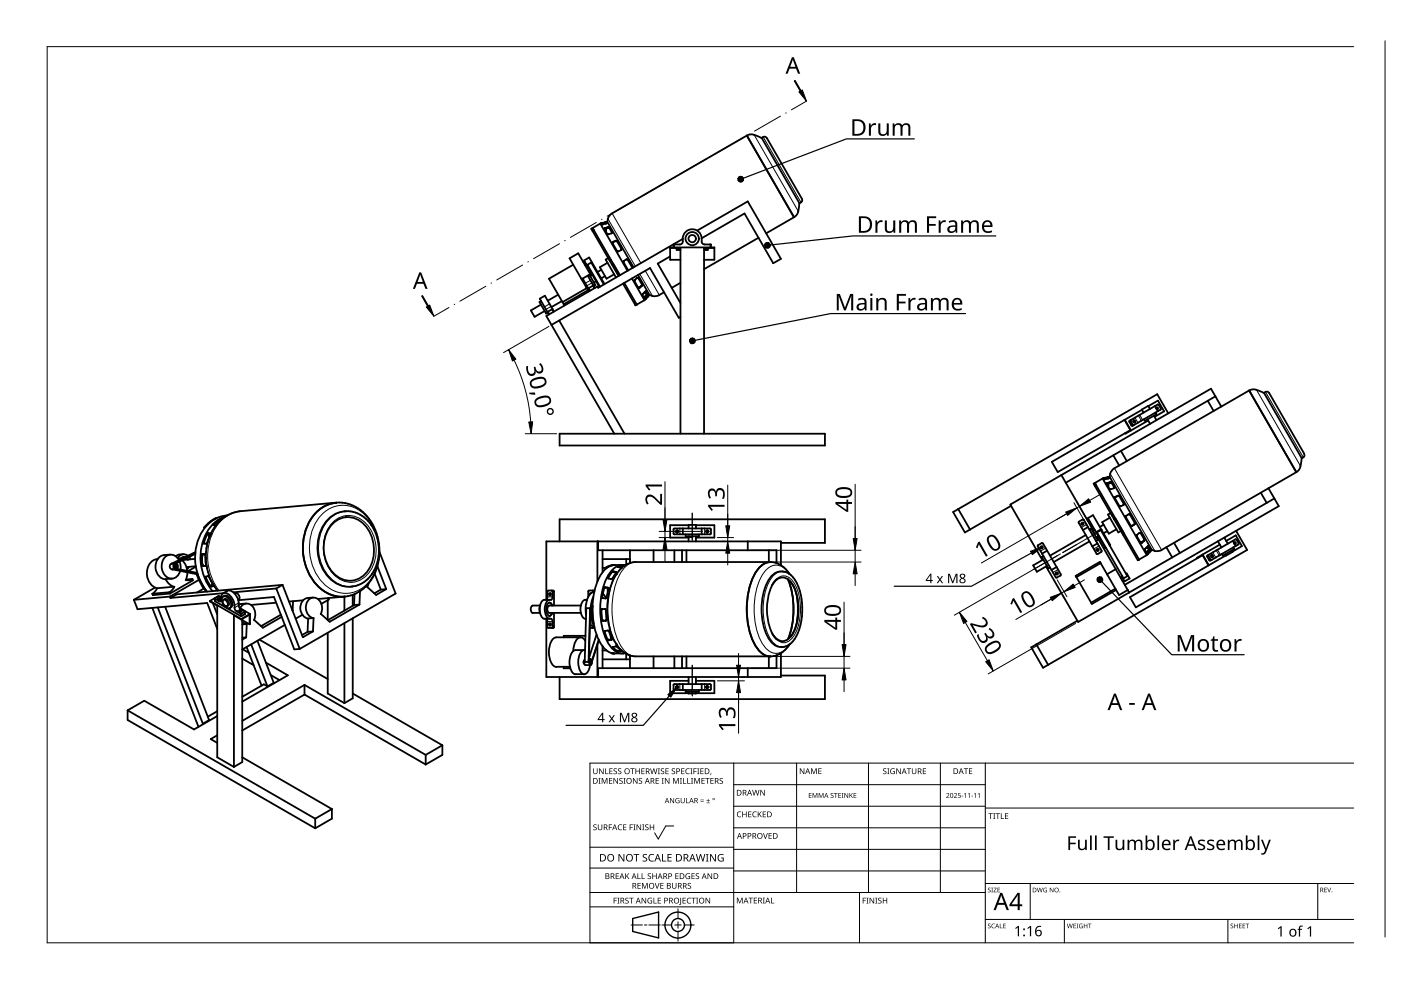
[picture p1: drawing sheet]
<svg xmlns="http://www.w3.org/2000/svg" width="297mm" height="210mm" viewBox="0 0 297 210" stroke-linecap="round" stroke-linejoin="round" font-family="sans-serif">
<g fill="none" stroke="#000" stroke-width=".38">
<path d="M158.3 28.8a3.2 3.2 0 0 1 3.2 .5M121.5 56.1l-5.1 3 3.3 5.7M123.3 59.2l1.8-1.1-2.5-4.4-1.8 1.1 4 7M123.5 59.1l1.5 2.6M123.7 59.4l-.2 .1M124 55.5l-.3 .1M124.3 56.1l-.3 .1M124.6 56.2l-.1 .1M124.6 58.4l1.5 2.7M125 58.2l1.2 2.3-.3 .2M125.5 55.7l-.1 .1M125.6 58.3l-.5 .3"/>
<path d="M125.6 48.3l5.8 10.1M125.9 48.8l-.3 .2M126.4 59.6l-.5 .3M127.5 47.3l.1 .3M127.5 47.3h.1M127.5 57.2l-.8 .5M127.5 47.5h.1M127.6 47.3l-.3 .1M127.6 47.3h-.1M127.6 47.6h.1M127.6 47.5h-.1M127.6 47.5h.1"/>
<path d="M127.8 47.6h-.2M128.1 48.5l.6 1.1M128.1 48.5h.1M128.2 48.6v.1M128.2 48.5v.1M128.3 48.4l.8-.2 .6 1.1-.1 .2M128.3 48.3l-.2 .2M128.3 58.6l-.8 .4M128.3 48.3h.1M128.4 47.1l-.8 .2M128.4 47.1h.1M128.5 47.3l-.9 .2"/>
<path d="M128.5 47.1h-.1M128.5 47.1l.1 .2M128.5 47.1h.1M128.5 47.3h.1M128.5 48.5l-.3 .1M128.5 48.4v.8M128.6 47.3h-.1M128.6 47.4l-.8 .2M128.6 47.3h.1M128.7 49.6h.1M128.8 49.6l.3 .1M128.8 47l5.5 9.7"/>
<path d="M128.8 55.7l-1.6 1 1.4 2.4 1.6-.9M128.9 48.3l-.7 .3M129 54.7l-.6 .3 2.2 3.8M129.1 48.3h.1M129.1 48.3h-.2M129.1 48.3l.1 .1M129.5 55.1l-.3 .1M129.5 49.5l-.5 .2M129.8 45.3l-.8 .8-.3 .9-.3 .1M129.8 45.2l28.5-16.5 10.1 17.4M129.8 51.5l.1 .1M129.8 51.5l.3-.3 .7-.1 1 1.8"/>
<path d="M129.9 51.6h.1M129.9 51.6l1 1.6 .2 .1 .5-.2M129.9 51.5v.1M129.9 51.4v.1M130 55.9l-.3 .2M130.5 51.1l-.6 .3M130.6 51.1h-.1M130.7 51.1h.1M130.7 51.1h-.1M130.7 51.1l.2 .1M131.8 52.9l-.2 .2M131.8 52.9h.1"/>
<path d="M132.2 55.4l1 1.9M132.2 55.4h.1M132.4 60l2.6 4.6-.3 .1M132.9 55l-.7 .4M132.9 55h.1M132.9 55l1.2 1.8M133 57.4l-5.7-10-1.9 1.1 5.7 10M134 59l2.6 4.6-1.9 1.1M134.1 56.8h.1M134.5 59.6v.1M134.5 59.7l.8 1.3h.3M134.6 59.3l-.1 .3"/>
<path d="M134.6 59.3h.1M135 59l-.4 .3M135.1 58.9l-.1 .1M135.1 58.9l.2 .1 .8 1.4M135.3 58.3l2.4 4.2M142.1 52.6v2.5h2.2M142.1 52.6h2.2v39.4M142.1 54.4l-2.7 1.5 4.9 8.4M142.1 52.6v-.1h9.4v2.6h-2.2M143.5 52.6v.4h.8M143.9 52.6v.4M144.1 51.8h-1.3v.7"/>
<path d="M144.3 60l-1.9 1M144.7 51.2a.57 .57 0 0 1-.6 .6M144.7 50.6a2.01 2.01 0 0 1 2-2 2.01 2.01 0 0 1 2.1 2M144.8 50.6v.6M144.8 50.7l-18 10.3-.1-.3-10.9 6.3 1.1 1.9M147.8 48.9l10.7-6.2 7.1 12.2-1.7 .9-6.1-10.5-9 5.2M148.8 51.2a.64 .64 0 0 0 .6 .6h1.3v.7M148.8 50.6v.6M149.7 52.6v.4M150.1 52.6v.4h-.8M151.5 52.6h-2.2v39.4M160.8 50.4l-11.5 6.7"/>
<path d="M168.3 46.1l-5.9 3.4M169.5 43.1a3.3 3.3 0 0 1-1.2 3M170 42.2v.5l-.2 .2M170 42.1l-7.4-12.8a.65 .65 0 0 0-1.1-.1l8 13.9 .3-.2M114.7 64.6l-2.1 1.2 .7 1.4 2.2-1.3M114.7 63.8l-.3 .2 1.4 2.5 .3-.2M116.9 68.9l13.3 23.1M117.1 65.5l-1 .6M117.5 66.1l-2-3.4-1.1 .6 2 3.4M118.3 62.5l-2.2 1.3M118.6 68l13.8 24M119.1 63.8l-2.2 1.3"/>
<path d="M124.4 61.1l-5.1 3M124.5 60.7l-.2 .2M124.7 61.5l-5.2 3M125.8 60.5l-1.1 .6M128 60.3l-2.6-4.6-.9 .4 2.7 4.7M128.2 60.2l-3.3-5.6-1.1 .6 3.3 5.7M132.1 60.1l2.6 4.6M134.7 64.7h.1M135.3 60.9h.2M135.6 60.9h-.1M136 60.7l-.4 .4M136.1 60.3v.1"/>
<path d="M136.1 60.4l-.5 .5M136.1 60.4h.1M136.1 60.4l-.1 .3M136.2 62.5h.1M136.5 63v.1M136.5 62.1l.7 .3M136.6 63l-.1 .1M136.6 63h.1M136.7 61.9l-.5 .6M136.7 62.9l-.1 .1M136.7 61.9l.3-.1 .3 .7M136.9 63.4l-.3 .3"/>
<path d="M137 63.3l-.1 .1M137.1 62.5l-.4 .4M137.1 62.6l-.4 .4M137.2 62.4l-.1 .1M137.2 62.4h.1M137.3 62.3l-.1 .1M137.3 62.5l-.7 .7-.4-.7M137.3 62.5h.1M137.7 62.5l-.8 .9M137.7 62.5l1 .3 1-.2M140.8 62l-1 .6M144.3 67.2l-.4 .2-6.1-10.6-20.9 12.1"/>
<path d="M118.6 92h56.3v2.5h-56.3zM223 97.9l15.4-8.9 1.3 2.2-15.4 8.9zM236 96.5l1.3 2.2M236.3 99.3l-.8 .8-.3 1M237.7 95.6l1.2 2.2M238.5 89h-.1M238.5 89l1.3 2.3M239.4 89.5l.1-.3 5.9-3.4 .3 .1 .4 .7-.1 .3-5.9 3.4M239.4 89.4l.5 .8M239.7 89.3l.5 .7M239.7 89.1v.2M239.8 91.3l-1.2 .6v-.1"/>
<path d="M239.9 90.2l.2 .1M240.1 90.1h.3M240.4 89.1l.3 .2-.1 .3-.3-.1zM240.5 89.5l-.2-.2 .2 .3M242.1 86.9l-3.6 2.1M243.3 88.9l.5 1M243.4 89.2l-3.6 2.1M243.5 86.1l2-1.2 1.3 2.3-2 1.2M243.8 86.7l-.4-.6-1.3 .7 .4 .7M244.6 88.1l.6 1M244.9 86.1l.6 1.1M245 87.5l.2 .3-2.4 1.4-.3-.3"/>
<path d="M245.2 86.4l.3 .1-.1 .3h-.2l-.1-.3zM247.7 87.6l-2.3-4-42.2 24.3M256.1 85l1.2 2.1M257.7 84l-31.7 18.4M258.9 86.2l-2.1-3.8-31.8 18.3M264.8 82.8a3.3 3.3 0 0 1 3.2 .5M264.8 82.8l-28.5 16.5M264.8 82.8l10 17.3M276 97.2a3.6 3.6 0 0 1-1.2 2.9M276.3 97l-.3 .1M276.5 96.2l.1 .3-.3 .5M276.5 96.2l-7.4-12.9a.65 .65 0 0 0-1.1 0l8 13.8"/>
<path d="M33.3 118.5a3.1 3.1 0 0 0-1.8 4.5 2.85 2.85 0 0 0 1.8 1.7M33.5 118.5h-.2M34.8 117.7a2.66 2.66 0 0 0-1.1 4.4l.9 .6 .5 .1M36.1 117.6l-1.3 .1M36.4 119.5a.62 .62 0 0 0-.4 .7 .62 .62 0 0 0 .6 .5M37 119.5a.57 .57 0 0 1 .7 .5 .57 .57 0 0 1-.6 .6 .69 .69 0 0 1-.1-1.1zM37 119.5h-.6M37.1 119.8l.2 .3-.1 .3M37.2 119.4l-.2 .1M37.6 118.3l.7 .3M37.9 118.8a1.89 1.89 0 0 0-2.2-1.1 1.89 1.89 0 0 0-1.4 1.9 2.34 2.34 0 0 0 2.7 3 2.15 2.15 0 0 0 1.2-1.5M38.1 117.6l-.8 .4"/>
<path d="M38.1 119.1l.2 .5v1.2M38.6 118.8a3.3 3.3 0 0 1 1.1 2.3M38.9 117.5l-.8 .1M38.9 118.1l.3 .1h-.5l-.5 .3M38.9 118.8h-.2M39.5 118.3l.4 .4-.3-.4M39.8 117.9a1.35 1.35 0 0 0-2.1 .4M40.1 118.1l.3 .5M41.4 118.5l-2.5 .2M41.4 117.4l-4.1 2M41.4 117.3l-4.4 2.2M41.4 117.1l-5 2.4"/>
<path d="M42.7 117.8l.1 2M42.7 117.8h.1M42.8 119.8h.1M42.8 117.8l.1 2M42.8 119.8l.2 .2M42.8 118.5v.1M42.9 118.4h-.1M42.9 117.5h.5l.1 .1 .1 2.2M42.9 119.6l.1 .3M42.9 117.5h.1M42.9 117.5l-.2 .3M42.9 119.7v.1"/>
<path d="M42.9 119.8h.1M43 119.8h.1M43 119.8v.1M43 117.5l-.2 .3M43 117.5h.3M43 117.5l-.2 1.3M43 119.9l.1 .1M43.1 120h.1M43.1 115v.2l.5 .1M43.1 115h.1M43.2 115.1v.1M43.4 120h-.4"/>
<path d="M43.5 111.8h-.2l.1 .2M43.6 117.2l.2 2.5M43.7 119.8l-.2 .2M43.7 119.7l.1 .2M43.8 113.3l-.7 1.7M43.8 119.9h.1M43.8 119.9l.5 2.1M43.9 113.3l-.7 1.8M43.9 115.1l-.2 .2M44 113.2l-.1 .1M44 113.2l.4 .7M44.1 113l.5 .2"/>
<path d="M44.1 113l-.3 .2M44.1 113h.1M44.2 113.1l-.2 .1M44.4 113.8l-.5 1.3M44.5 113.7l-.6 1.8-.2 1.7M44.5 113.7h.1M44.5 113.6v.1M44.6 113.3l-.1 .3M44.6 113.2h.1M44.6 113.3l-.2 .3M44.7 113.2h.1M44.7 113.2l-.1 .1"/>
<path d="M44.7 113.2h-.5l.3 .5M45.3 111.2v.2M45.3 111.1v.1M45.3 111.4l.4 .1M45.4 111.3h-.1M45.7 111.4h.1M45.7 109.9l-1.3 .8-1.1 1.2M45.7 111.5l-1.1 1.8M45.7 111.4v.1M45.9 109.9l-1.3 .8-1.1 1.1M45.9 109.8l-.1 .1M46.3 110.5l.1 .2"/>
<path d="M46.6 110.1l-1.3 1.1M46.7 110.3l-1.4 1.1M46.7 110.2v.1M46.9 110l-.3 .1M46.9 110h.1M46.9 110.2l-1.2 1.3M46.9 110l.1 .1M46.9 110.2h-.2M47 110.1l-.1 .1M47.1 110.1h-.1M47.9 109.3a7.4 7.4 0 0 0-6.2 6.3 11.5 11.5 0 0 0 2.2 9.8M48 109.4a8.7 8.7 0 0 0-5.5 8.5 11.4 11.4 0 0 0 2.6 7.5"/>
<path d="M48.2 109.3l-1.2 .8M50.7 108.4l-2.7 .9M50.7 108.4h.1M51 108.4h-.3M70.4 111.2a4.6 4.6 0 0 1 7.5 .8 7.9 7.9 0 0 1-1 10.1 4.6 4.6 0 0 1-6.9-1.4 8 8 0 0 1 .4-9.5zM71.2 106.6a8 8 0 0 0-6.6 6.7 11.5 11.5 0 0 0 4.3 12.2 6.6 6.6 0 0 0 4.1 1M71.3 106.6l-20.2 1.8M71.3 106.6a8.8 8.8 0 0 1 8.7 7.2l.4 1.6v1.6M71.3 106.6a7.5 7.5 0 0 0-6.4 5.5 11.5 11.5 0 0 0 4 13.4 6.7 6.7 0 0 0 4.2 1M73.1 108.4h.1M73.1 108.4a7.1 7.1 0 0 1 7 6.2l.2 1.5v1.6l-.3 1.6-.6 1.4M73.2 108.4a6.2 6.2 0 0 0-5.6 5.2 9.1 9.1 0 0 0 4 10.3l1.8 .5h.9"/>
<path d="M80.4 117l3.5 8.8-20.4 11.8M80.4 117l-.2 2.3-.8 2.3M118.6 114.8v-4.7h56.3v5h-9.3M126.7 114.8v8.5M126.8 114.8v1.9h37.8v2.7l-1.3-.2h-28.5l-1.2 .2v-2.7M127.8 118.5h5.8M127.8 116.7v4.6M130 119.8l-.7 .1-.8 .4M132 119.9l-1 .2M132 119.8h-1.9M132 119.8l.3 .1M132.5 119.9l-.4-.1a3.6 3.6 0 0 0-3.2 2.3 16.2 16.2 0 0 0 0 14.1 3.5 3.5 0 0 0 3.4 2.3h.2h-.3"/>
<path d="M132.8 119.7l-.6 .3M132.8 118.5v1.2l.8-.3M138.6 116.7v2.5M142.8 112.2v.9l.2 .2M143 112.1l-.2 .1M143 116.7v2.5M143 112l7.5 .1 .2 .1M143 113.3h7.6M143.7 112.5l-.1 .4M144.6 116.7v2.5M144.8 112v1.3M145.4 113.3v.4h2.8v-.4"/>
<path d="M145.5 116.7v2.5M146 111.4h-3.9v2.6h3.9M146 113.7v1.1M147.6 111.4h3.9v2.6h-3.9M147.6 112v-.7h-1.6v.7M147.6 113.7v1.1M148.8 112v1.3M149.7 112.6l.4-.1v.3h-.3zM149.8 112.5l.1 .4M149.8 112.5l.2 .2-.1 .2M150.7 113.1l-.2 .2M150.7 112.2v.9"/>
<path d="M158.5 114.8v1.9M163 116.7v2.5M164.6 119.4l1 .5M165.6 119.8v-5h-49.8v12.3M165.6 119.8h.1M165.6 119.8l.9 .8 .9 1.1M203.2 107.9l2.5 4.4M214.4 107.2l-9.8 5.7-2.5-4.3 1.1-.7M220 115.8l3.8 6.6 .3 .1M220.1 115.6l-.1 .3M220.7 115.9l.3-.1v.4h-.3zM220.9 115.2h.2"/>
<path d="M220.9 115.1l-.8 .5M221.1 115.2l3.8 6.6-.1 .3M221.2 118.6l-2.1 1.3 .7 1.3 2.2-1.2M221.2 117.9l-.3 .2 1.4 2.4 .3-.2M222 116.8l-1.1 .6M225 100.7l-10.8 6.3 6.8 11.8M225 100.7l6.8 11.8M228.7 110.8l3.8 6.6M229.8 110.3l-.3-.2-.7 .5-.1 .2M229.8 110.2l3.8 6.6M230.2 113.4l-7.6 4.4M230.7 111.8l-1.1 .6"/>
<path d="M231 112.3l.3-.2 1.4 2.4-.3 .2M231 114.8l-7.6 4.4M231.9 102.6l1.9-1.1 9.3 16.2-1.9 1.1zM232.1 112.3l-.5 .3M232.1 102.4l9.4 16.2M232.4 102.8l-.3 .2M232.5 117.4l.2 .1M232.5 112.8l.8-.5 5.7 9.9-.8 .4zM232.6 116.4l.3 .1v.3h-.3zM232.6 113.9l6.8 11.7M232.7 115.2l-1.1 .6M232.9 113.7l-.5 .3"/>
<path d="M233.4 119.4l-5.2 3M233.6 116.8l-.1 .2-.8 .5M233.9 101.4l.2 .2 .8-.1M234 101.4h-.1M234 111.2l-.8 .5M234 101.6h.1M234 101.4h.1M234.1 101.4l-.4 .1M234.1 101.4h-.1M234.1 101.5l-.1 .1M234.1 101.3v.1M234.1 101.5h.1"/>
<path d="M234.2 101.3h-.1M234.6 102.6h.1M234.6 102.6l.7 1.1 .8-.1M234.7 102.7h.1M234.7 102.6v.1M234.8 102.4l-.2 .2M234.8 112.6l-.8 .5M234.8 102.4l.8-.1 .6 1.1-.1 .2M234.8 101.4l-.7 .2M234.8 102.4h.1M234.9 102.5l-.2 .1M234.9 102.6h-.2"/>
<path d="M234.9 101.2h.1M235 101.1l-.1 .1M235 101.1l.1 .3M235 101.1h.1M235 101.3l-.2 .1M235 101.3h.1M235 102.5l-.1 .1M235 102.5v.8M235.1 101.3h-.1M235.1 101.4l-.2 .1M235.1 101.3h.1M235.1 101.4h.1"/>
<path d="M235.2 101.1l-1.1 .3M235.3 101.1l8.9 15.5M235.3 115.6h.1l-3.7-6.4-1 .7 3.6 6.3 .2-.1M235.3 109.8l-1.6 .9 1.4 2.4 1.6-.9M235.4 102.4l-.5 .1M235.4 102.4h.3M235.4 102.4h.1M235.5 108.8l-.6 .3 2.2 3.8 .5-.3M235.7 102.4h.1M236 109.1l-.3 .2M236.4 105.6h.1M236.4 105.6l.9 1.6 .2 .2"/>
<path d="M236.4 105.5v.2M236.4 105.5h.1M236.5 105.3l-.1 .3M236.5 110l-.3 .1M236.9 105.1l-.4 .2M237 105.1l.3 .1M237 105.2l-.6 .3M237.1 105.2h-.1M237.2 105.2h.1M237.2 105.2h-.1M237.3 105.2l.9 1.6v.3M237.3 105.2l.1 .1"/>
<path d="M238.1 107.1l-.6 .3M238.2 107.1h-.1M238.4 113.2l-.3 .1M238.7 109.4l1 2M238.7 109.4h.1M239.4 109.1l-.7 .3M239.4 109h.1M239.4 109l1.2 1.9M239.7 111.4l.2 .1M240 111.5h-.1M240.5 111.2l-.6 .3M240.5 111.2l-.5 .3"/>
<path d="M240.6 110.8v.1M240.6 110.9h.1M240.6 110.9v.1M240.6 111l-.1 .2M241 113.7h.1M241 113.7l.8 1.4h.3M241.1 113.4l-.1 .3M241.1 113.4h.1M241.2 118.8h.1M241.5 118.6h.1M241.5 113l-.4 .4M241.5 113h.3l.9 1.5-.6 .6"/>
<path d="M241.8 115h.1M242.1 115h-.3M242.6 114.3l-.1 .3-.5 .4M242.7 116.6h.1M242.7 116.6l.4 .7M242.8 116.4l-.1 .2M242.8 116.3v.1M243 116.1l.7 .3M243 117.1h.1M243.1 117.1h-.1M243.1 117.3h.1M243.1 117.1h.1"/>
<path d="M243.2 117l-.1 .1M243.2 116.9l-.1 .2M243.2 116l-.4 .3M243.2 117h.1M243.2 115.9l.3-.1 .3 .7M243.4 117.5l-.3 .2M243.4 117.4v.1M243.6 116.5l-.4 .5M243.7 116.5l-.5 .5M243.7 116.8l-.6 .5M243.7 116.4l-.1 .1M243.7 116.5h.1"/>
<path d="M243.7 116.4v.1M243.7 116.4h.1M243.7 116.3l.1 .1M243.8 116.4h-.1M243.8 116.5h.1M243.8 116.5l-.1 .3M244.2 116.6l-.8 .8M244.2 116.6l1 .3 1.1-.3M247.3 116l1.2 2.2M248.9 115.1l1.3 2.2M253.9 118.3l1.1-.6 1.2 2.2M255 117.6l1.3 2.3"/>
<path d="M255 117.6l-1.2 .6 .1 .1M256.2 117.7v.2l.5 .7 .2 .1M256.8 117.9l.1 .3M256.9 117.9v.2M256.9 117.7l.3 .1-.1 .4-.3-.2zM258.2 114.8l.8 1.3M258.6 115.5l-3.6 2.1M259.6 114l.7 1.3M259.9 117.7l-19.1 11.1-1.2-2.2 14.3-8.3M260 114.7l2-1.2 1.3 2.3-2 1.2M261.1 116.7l.2 .3-1.3 .8-.2-.3M261.4 114.7l.6 1.1"/>
<path d="M261.4 114.7l-5.4 3.1-.1 .2 .7 .9M261.5 116.1l.2 .3-2.4 1.4-.2-.3M261.6 115h.4l-.1 .4h-.2zM261.9 114.4h.3l.4 .8v.3M261.9 114.3l-.5 .4M262 115.8l-5.4 3.1M262.1 112.5l2.3 4.1-42.2 24.4M262.6 115.4l-.6 .4M267.3 104.5l1.3 2.1M268.9 103.5l2.2 3.8-31.7 18.3M270.2 105.7l-31.7 18.3M274.8 100.1l-28.5 16.5"/>
<path d="M28.4 127.2l.8 2 14.7-1.4 2.2 5.5M32.3 128.9l9.8 25.2M32.3 125.9l3.6-.3 .1 .2-3.6 .4zM32.9 124.6l-4.5 2.6M33.3 124.7l-.4 .7-.6 .5M33.4 128.8l9.6 24.6M35 128.6l9.3 24.1-1.3 .7M35.1 122.8a2.96 2.96 0 0 0 1.9 1.6l-.5 .7-.6 .5M35.2 122.8h-.1M36 126.5l.1 .3M36 126.5l-7.6 .7M36.1 126.8l11.2-1 .9-.5a1.72 1.72 0 0 1 2 1.2l.3 .6 .1 .8"/>
<path d="M36.5 122.7l-1.3 .1M37 124.4l-3.7 .3M37.1 120.7l4.8 .9M37.1 120.7h-.6l5.4 1.1M37.3 120.7h-.2M37.5 120.6l4.3 .9M39.5 122.9l1.3-.1 .1 .2-4.9 2.8M39.7 121.4v.8l-.3 .8h.6l.8-.2M40 120.2l-.4 .5M41.5 120.1l-2 .1M41.5 120.1l-1.6 1M41.7 121.9l.8 1.7 .9 1.5"/>
<path d="M41.9 121.7l-.1 .2 .1-.1 .8 1.7 .9 1.6M42.2 122.9l-6.2 3.6M43.2 124.8l-1.4 .8M43.5 122.3a1.44 1.44 0 0 0 .5 1.3l.7 .8M43.6 122.3h-.1M43.6 122.3l.5-.2 .3 .2M43.6 122.3h.1M43.6 125l-.2 .1M43.6 122.4l.9 1.7 .3 .2M43.6 122.3l.1 .1M44.3 122l.5 1.2M44.3 122.4l.9 1.7"/>
<path d="M44.5 127.4l6.6 3.8M44.5 127.4l1.6 1v32.2l3.5 2M44.7 124.4h.1M44.8 123.2h.1M44.8 123.2l.3 .6M44.9 124.3h-.1M45.1 123.8l-.5 .4M45.1 127.9l1 2.4M45.1 123.8h.1M45.2 123.8l.1 .2M45.2 124l.1 .2M45.3 124.2l-.6 .2"/>
<path d="M45.3 124.2l-.5 .1M45.3 124.2h.1M45.3 124l.8 1.2M45.6 127.4l5.6 3.2M45.6 126.9v.5M46.2 126.5h.3M46.3 126.5l-.7 .4 1 .6 .3-.3M46.3 126.9l.4 .1-.2 .1-.3-.1zM46.5 126.5l.4 .2v.5M46.9 126.7a.96 .96 0 0 1 .6-1 .96 .96 0 0 1 1.2 .5l.8 1.1 .2 1.1M46.9 126.7l-.5-.4-1.9 1.1M47.3 126.5a1.51 1.51 0 0 1 1.7 1.6 .66 .66 0 0 1-.3 .8 .66 .66 0 0 1-.8-.2 1.67 1.67 0 0 1-.6-2.2z"/>
<path d="M47.3 126.5a1.07 1.07 0 0 1 1.7 .6 1.21 1.21 0 0 1 0 1.6M47.4 127.2a.89 .89 0 0 1 .7 1.3 .91 .91 0 0 1-.7-1.3zM47.4 127.2a.81 .81 0 0 1 1 .2 .81 .81 0 0 1 0 1l-.2 .1M49 128.7l-.3 .2M49.7 128.3l.1 1 .4 .3M49.8 125.7a.91 .91 0 0 1 .8 1.4M49.9 125.7l-.2 .1M50.2 129.6l.8 .5M50.5 127.3l7.6-.7 4.3 11.1 1.1-.1M50.6 128.4l.3 .6 1 .6M50.6 128.1l.1 .1M50.6 127.8v.5"/>
<path d="M50.6 127.1l-.1 .1M50.8 129.5l.5 .1-.3 .2-.2-.2zM50.9 128.9l2.1 1.3M50.9 129a1.62 1.62 0 0 1 1.7-1 1.62 1.62 0 0 1 1.4 1.4l.1 1-.3 1.1M51 130.1h.2M51.1 128.1l-.5 .1M51.1 131.2v.1M51.1 131.3l1.8-1v2.1M51.1 131.3l-1.5-.8v32.1M51.4 131.8l.9 .5M51.4 131.5l1.5 .9M51.4 131.2v30.4l-1.8 1"/>
<path d="M51.4 139.6l2.4 1.4M51.4 132.4l.9-.1-.1 2.8M51.5 137.7l1.3 .7M51.9 129.6v.2M51.9 130.2l-.6 .4M51.9 129.7l-.6 .4M51.9 130.2v.1M51.9 129.7v.5M52.2 135.1l-.8 .1M52.2 135.1l-.8 .5M52.2 128l-1.1 .1M52.3 137.2l3.2 8.2"/>
<path d="M53 130.2l-.1 2.2M53 130.2l-1.9 1M53.3 136.6l3.4 8.9M54.6 135.9l3.4 8.9M55 135.6l14.5 8.4M58.6 127.8l-5.3 .5M58.6 124.8l4.9 12.8M58.6 124.8l-9.1 .8M59.5 130.3l-4.1 2.5M59.7 130.8l-4 2.3-1.8-1.7M59.9 124l-22.4 2-1.4 .8M59.9 124l4.3 11.1 2.2-1.2"/>
<path d="M59.9 124l-1.3 .8M60.4 132.5l-9 5.2M62 129.4v.1M62.1 127.5l-.1 1.9M64.1 130.3l-1.4 .9M64.3 127.3l-3 .2M65.2 126.8a2.29 2.29 0 0 0-1.5 2.2 2.29 2.29 0 0 0 1.6 2.2M65.2 134l-1.2 .7M66.4 133.9l.1-2.9-1.2 .1-.1 2.9M66.4 133.9l-1.2 .1M66.4 126.7l-1.2 .1M69.5 127.2v4.3"/>
<path d="M69.5 134.2v12.8l3.5 2.1M69.6 126.8l.1 .3-1.6 .9M73 126.5v3M73 132.1v17M73 126.5l-5.6 .5M73 126.5l1.8-.4v2.3M74.6 124.4h-.2M74.8 131.1v17l-1.8 1M74.8 124.3l-.2 .1M75 124.3h-.2M75.1 128.3l-5.6 3.2M75.1 126l-.3 .1"/>
<path d="M76.2 128.2l-6.3 3.6-1.9-1.6a2.47 2.47 0 0 0-1.2-3.5 1.97 1.97 0 0 0-1.8 2.8 2.12 2.12 0 0 0 1.5 1.6M76.2 128.2l-1.1 .1M76.3 125.4l-1.1 .6-.1 2.3M76.3 125.4l-.1 2.8M78.1 122.7a5.7 5.7 0 0 1-3.1 1.6M78.1 122.6v.1M78.1 123.8l-.2 .7 1.8 1.6 2.2-1.2M79.4 120.7l-1.3 1.9M79.4 121.6l1.3 3.4M79.4 121.6l-1.3 2.1-1.8 1.6M80 120.1l1.9 4.8M80.7 125l-1.3 .8"/>
<path d="M81.9 124.9l-1.2 .1M112.9 128.4a.94 .94 0 0 0 0 1.6l1.6-.1M112.9 128.4h1.6M114.5 128.3l-.2 .9 .2 .9M115.4 127.2a2.19 2.19 0 0 0-.9 2.6 1.51 1.51 0 0 0 .9 1.4M115.4 131.2l1.6 .1 .1 .5M115.7 131.2l.3 .3v.3M115.8 131.2v12.3h49.8v-5M116 126.5v.4l-.3 .3M116 133l.2 .2M116.1 125.4v1.1M116.1 131.8v1.1"/>
<path d="M116.2 125.2l-.2 .2M116.2 125.2h1.1M116.2 133.1h1.1M116.4 125.8h.4l-.2 .5-.2-.3zM116.4 132.2h.3l.1 .4h-.4zM116.5 127.8l.4 .3 .1 .3M116.5 128.4a.94 .94 0 0 0 0 1.6l6.7-.1M116.5 128.4h6.7M116.5 127.2a2.32 2.32 0 0 0-.8 3.2l.5 .7 .3 .1M116.8 125.8v.4M116.8 132.2v.4M117 125.2l.1 .2-.1 1.7-1.6 .1"/>
<path d="M117 130l-.1 .3-.4 .3M117.1 128.4l-.1-.3a.48 .48 0 0 0-.4-.3 .48 .48 0 0 0-.5 .2 1.9 1.9 0 0 0 .4 2.6l.4-.3 .2-.3M117.1 133l-.1 .2M117.1 131.8v1.1M117.3 125.2l.1 .2 .1 3M117.4 133l-.1 .2M117.5 129.9v3M117.9 135.1a2.35 2.35 0 0 0-1.5 2.4 4.1 4.1 0 0 0 1.2 3.8l.3 .1M118 135.1h5.1M119.5 134.8v.3M119.5 134.8h4.6M121.5 138.1a3.7 3.7 0 0 0 .2 4.8h2.2"/>
<path d="M122 137.9l-.5 .2M123.9 137.8h-1.9M124 139.9l-.2 .5 .3 .6M124 137.9v-.1a1.64 1.64 0 0 0-1.4 1.9 3.4 3.4 0 0 0 .9 3.2 .93 .93 0 0 0 1.3-.7l.3-1.2M124.1 135.9a1.07 1.07 0 0 0-1.1-.8 1.07 1.07 0 0 0-1 .9l-.5 2.1M124.3 129h.8l-.3 11.3h-.8zM124.4 127.2h.1a.96 .96 0 0 0-1.2 .8 3 3 0 0 0 .5 3.1l.4 .1M124.9 139.8h.3M124.9 125.2l-.2 .2v1.1M124.9 138.9l.1 .3M124.9 125.2h1.1M125.1 132.5l.2 .1"/>
<path d="M125.1 132.3l.9 .6M125.1 139.9l.1-.1a.78 .78 0 0 1 0 1.2 .79 .79 0 0 1-.1-1.1zM125.1 129l-.2 11M125.3 125.7l-.1 .1-.1 .2M125.3 128.5l.3 3.8 .3-.1M125.4 128.5h.2l.3 3.8M125.6 125.2l.1 .1 .1 .2M125.6 128.4l-.2 .1M125.8 133l-.2 .2M125.8 132.8v.1M125.8 126.5a6.4 6.4 0 0 0-.4 4.3M125.9 125.2l.1 .1"/>
<path d="M126 125.5a2.7 2.7 0 0 0-1.8 2.8v2.1M126 132.8h.1M126 125.5h.1M126 133.1h-.9M126.5 134.5l-1.6 5M126.7 136.7v6.8M126.9 135.6l-1.4 4.5M127 135.7l-1.5 4.5M127.4 129.4l.2 2M127.6 131.4h.1M127.6 131.4l.2 .2h.6M127.6 126.5l.1 .2"/>
<path d="M127.6 129.1l-.2 .3M127.6 129.1h.1M127.6 129.1v2.3M127.7 131.4v.1M127.7 126.8h.1M127.7 126.7v.1M127.7 131.5h.1M127.8 131.5l.6 .1M127.8 139.8h5.8M127.8 120.4h.7M127.8 137v4.7M127.8 126.8h.1"/>
<path d="M127.8 125.9l.7 .9M127.8 126.8l.6 .1M128 124.7l-.4 1.8M128 124.7h.1M128.1 124.8l-.3 2M128.2 133.8l-.1 .2 .6 1.7M128.2 129.1l-.5 .1M128.2 134l.6 1.5M128.2 133.8h.1M128.2 129.1l.2 .1M128.3 133.8l.6-.1 .2 .1M128.3 133.8h-.1"/>
<path d="M128.3 133.8h.1M128.4 124.6h.5M128.4 124.6l-.3 .2M128.4 129.2h.1M128.4 129.2l.1 .2M128.4 129.4l.2 2M128.5 126.9h.1M128.5 131.6h-.1M128.5 131.6h.1M128.5 120.5v-.2l1.8-.5a4.4 4.4 0 0 0-3.5 3.2 15.8 15.8 0 0 0 1 14 3.3 3.3 0 0 0 2.5 1.6l-.3-.1M128.6 131.4l-.1 .2M128.6 131.3v.1"/>
<path d="M128.6 137.9h-.8M128.6 126.7l-.1 .2M128.7 126.7h-.1M128.7 135.6l.1 .1M128.8 135.7l.3 .1M128.8 124.6l.1 .9M128.8 135.5h.1M128.8 135.5l.3 .1M128.8 124.6l.2 .1M128.8 124.6l-.5-.1-.3 .2M128.9 122.4v.2M128.9 122.4h.1"/>
<path d="M128.9 122.6h.1M129 122.6h.1M129 122.6l.5 .2M129 124.7h.1M129 124.7l-.4 2M129.1 133.8v.1M129.1 133.9l.6 1.7M129.1 135.6h.1M129.5 134.9v.7M129.5 135.7l-.5 .1M129.6 135.6l-.5 .1M129.7 135.6l-.1 .1"/>
<path d="M129.7 121.4l-.8 1.2M129.7 138.5h2.3M129.7 138.5h.3M129.7 135.6h.1M129.8 121.3l.8 .1M129.8 121.3l-.1 .1M129.8 137.4l1 .7M129.8 137.3l.1 .1M129.9 137.3h-.1M129.9 137.4h.1M129.9 137.2l.7 .6 .5 .2M129.9 137.3l.8-.3 1 .9"/>
<path d="M129.9 137.2v.1M129.9 137.2h.1M130.5 121.3l-.8-.1-.8 1.2M130.5 121.2l.1 .1M130.6 121.5l-.8 1.2-.3 .1M130.6 136.5l.2 .2zM130.6 121.3h.1M130.7 121.4h.1M130.8 136.7l1 1.2M130.8 121.6l-.2 .2zM130.8 121.6a15 15 0 0 0 0 15.1M130.8 138.1h.1"/>
<path d="M130.8 138.1h.3M130.9 120.2h.2M131 120.1h.1M131.1 120.2l.4 .2M131.2 138h-.1M131.2 120.2l.6 .2M131.7 137.9l-.6 .1M131.8 137.9l-.7 .2M131.8 137.9h.1M131.8 137.9l.7 .5M131.8 120.4l-1 1.3M131.8 120.4h.1"/>
<path d="M132.2 120l-1.1 .2M132.2 138.5h.1M132.2 120.1l-.4 .3M132.5 138.4h.1M132.5 138.4l.3 .2v1.2M132.8 138.7l.7 .3M138.6 139.2v2.5M143 139.2v2.5M144.6 139.2v2.5M145.5 139.2v2.5M161.2 120.1a3.1 3.1 0 0 1 2.1-.9 3.9 3.9 0 0 0-3.2 2.4 17.3 17.3 0 0 0 0 15.1 4.4 4.4 0 0 0 3.2 2.5 4.8 4.8 0 0 1-3.7-3.5 17.6 17.6 0 0 1 .5-14.1zM163 139.2v2.5"/>
<path d="M163.3 139.2h-28.5l-1.2-.2v2.7M163.7 124.1a2.29 2.29 0 0 1 3.8-.9 10 10 0 0 1 1.6 8.1 5.8 5.8 0 0 1-2.6 4.6 2.49 2.49 0 0 1-2.8-1.6M164.6 138.9v2.8h-37.8v1.8M164.8 122.7a10 10 0 0 0-2 8.4l.1 1a7.6 7.6 0 0 0 1.7 3.5M165.6 138.5l-1.1 .5-1.2 .2M166.1 121.2l.2 .1M166.2 121.2a3.2 3.2 0 0 0-3.5 2.3 13.6 13.6 0 0 0 .4 12.1 2.95 2.95 0 0 0 3.1 1.6M166.3 121.2l1.1 .5M167.1 135.5a17.9 17.9 0 0 0-.1-12.7 17.7 17.7 0 0 1 0 12.8M167.4 121.7a9.7 9.7 0 0 1 2.7 7.8 9.3 9.3 0 0 1-2.7 7.1M167.4 136.6l-.8 1-1 .9M167.4 136.6l-1.2 .5"/>
<path d="M167.5 123.2a11.2 11.2 0 0 1 1 10.1l-1 1.8M219.7 136.6l-1.1 .7 2.5 4.3 1.1-.6M219.7 136.6l2.5 4.4M221.8 120.1l6.8 11.8 10.8-6.3M223.9 121.5l.3-.1 .1 .4h-.4zM224 120.2l-1.1 .6M224.8 122l-.7 .5M228.4 131.6l-8.7 5M236.5 124.8l-5.2 3M236.6 120.7l-1.9 1M236.6 125.1l-5.1 3-3.4-6 5.1-3 4.1 7.1 1.8-1.1M237.9 122.4l-.2 .2"/>
<path d="M238.3 123l-.3 .2M238.7 121.6h.2l.6 1.1-1.1 .6-.6-1.1 .1-.1M27.1 150.6v2.1l39.7 22.9M43 153.4l.1 .1M46.1 151.8l-5 2.9-10.5-6.1-3.5 2 39.7 23M46.1 155.9l-1.4 .8 1.4 .8M46.1 150.8l-2 1.2M56.4 140.5l4.6 2.7-9.6 5.6M56.7 145.5l-.8-.4-4.5 2.6M57.4 143.1l1.9 1.1M58 144.8h.2M58 144.8l-1.3 .7"/>
<path d="M64.6 147.3l25.7 14.8M64.6 145.2l25.7 14.9M64.6 147.3l-13.2 7.6M64.6 145.2v2.1M64.6 145.2l-13.2 7.6M74.8 147l19 11M93.8 158v2.1l-3.5 2M93.8 158l-3.5 2.1M119.5 141.4v.3h1.4M120.9 141.4h-2.9M123.9 140.1l-.2 .3 .2 .3M123.9 140.7h.1"/>
<path d="M123.9 140h.1M124.8 140v.4M125.1 140.3v.2M125.1 140.1a.3 .3 0 0 1 .3 .3 .3 .3 0 0 1-.3 .3zM125.2 141h-1.1M142.8 145.2v.9l.2 .2M143 145l-.2 .3M143.4 145.5h.4l-.1 .3h-.3zM143.6 145.4v.4l.1 .1-.1-.4M144.8 145v1.3M146 144.4h-3.9v2.6h3.9M146 143.5v1.5"/>
<path d="M146 146.7v.3h1.6v-.3M147.6 144.4h3.9v2.6h-3.9M147.6 143.5v1.5M148.2 146.3v.4h-2.8v-.4M148.8 145v1.3M149.8 145.5h.4l-.1 .4-.3-.1zM149.9 145.4l.1 .2-.2 .3 .1-.4M150.5 145l.2 .3M150.6 145h-7.6M150.7 146.1l-.2 .2h-7.5M150.7 145.2v.9M158.5 141.7v1.8"/>
<path d="M165.6 143.2h9.3v5h-56.3v-4.7M51.4 160.6l19 10.9M66.8 173.6v2M70.4 171.5v2.1l-3.6 2M70.4 171.5l-3.6 2.1M90.3 160.1v2"/>
<circle cx="146.8" cy="50.6" r=".77"/>
<circle cx="146.8" cy="50.6" r="1.4"/>
<circle cx="143.6" cy="112.7" r=".26"/>
<circle cx="229.5" cy="111" r=".25"/>
<circle cx="37.2" cy="120" r=".3"/>
</g>
<g fill="none" stroke="#000" stroke-width=".21">
<path d="M159.9 28.6l9.4 16.2M161.8 29l8 13.9M125.2 59.4l-1.1 .7M125.5 60l-1.1 .6M127.7 47.3l.1 .1M128.2 47.1l.1 .2M128.3 48.3l.1 .2M128.4 48.5h.1M128.8 48.2l.1 .1M128.9 46.4l5.8 10.1M129.8 45.2l6.1 10.6M130 51.3h.1"/>
<path d="M130.5 51.1h.1M135.6 58.1l2.7 4.6M136.8 57.4l3 5.2M143 51.8v.7M150.6 51.8v.7M116.2 66.1l.3 .5M116.5 64.4l-1.1 .7M116.8 65l-1 .6M117 65.6l.3 .6M124.9 61.1l.3 .5M125.6 60.6l.4 .6M135.6 60.9v.1"/>
<path d="M136 60.6v.1M136.7 62.9h.1M136.7 62.9l.1 .2M137.1 62.5l.1 .2M236.3 99.3l10 17.3M239.7 89.3l-.3 .1M240.2 90l-.3 .2M240.6 88.5l.7 1.1M241.4 88.1l.6 1.1M241.6 88l.7 1M266.4 82.6l9.4 16.3M268.3 83.1l8 13.9"/>
<path d="M42.8 117.8h-.1M42.9 119.8h-.1M43.1 115l.1 .1M43.8 113.2l.1 .1M44.1 113l.1 .1M44.5 113.1l.1 .1M45.3 111.1l.1 .2M46.6 110.1l.1 .2M46.9 110l.1 .1M51.1 108.4a8 8 0 0 0-6.7 6.7 12.2 12.2 0 0 0 2 10.1M68.6 108.7a6.4 6.4 0 0 1 9.7 1.6 11.1 11.1 0 0 1-.1 13.1 6.3 6.3 0 0 1-9.8 .1 10.9 10.9 0 0 1 .2-14.8zM70.3 111a4.9 4.9 0 0 1 8 .8 8.2 8.2 0 0 1-1 10.6 4.8 4.8 0 0 1-7.3-1.5 8.4 8.4 0 0 1 .3-9.9z"/>
<path d="M73.1 108.4a6.4 6.4 0 0 0-5.2 5.2 9 9 0 0 0 4 10.3l1.8 .5h.9M132 119.8v.2M132.3 119.9v.1M134.7 119.2a4.7 4.7 0 0 0-3.7 3.4 17.5 17.5 0 0 0 .5 14.1 4.3 4.3 0 0 0 3.2 2.5M144.1 112v1.3M149.4 112v1.3M221.7 116.2l-1.1 .6M230.4 111.2l-1.1 .6M233 115.8l-1.1 .6M234.2 101.3l.1 .2M234.7 101.2l.1 .2M234.8 102.4l.1 .2"/>
<path d="M235.3 102.2l.1 .2M235.4 100.5l9.4 16.3M236.5 105.3v.1M237 105.1v.1M240 111.5h.1M240.5 111.2h.1M242.1 115v.1M242.5 114.6v.1M243.2 116.9l.1 .2M243.6 116.6l.1 .2M256.2 117.9l-.3 .1M256.7 118.6l-.3 .2"/>
<path d="M257.1 117.1l.7 1.1M257.9 116.7l.6 1.1M258.1 116.5l.7 1.1M43.7 122.4l-.2 .1M44.5 124.1l-.1 .1M44.9 124.3l-.2 .1M45.3 124.2l-.1 .1M45.6 127v.5M46.9 127.2l-.4 .3M50.6 128.1l.1 .1M50.6 128.3l-.9 .5M50.6 127.8l-.9 .5"/>
<path d="M51 130.1v.5M51.1 129.1l-.9 .5M51.3 130.1v.5M51.9 129.7v.5M117.1 131.8h-1M117.1 126.5h-1M117.5 132.9h-.4M117.5 125.4h-.4M126 132.9h-.2M126 125.4h-.2M127.5 129.4h-.1M127.6 126.5l.1 .1"/>
<path d="M127.7 131.4h-.1M127.9 131.6h-.1M128 124.7l.1 .1M128.2 133.9l-.1 .1M128.3 124.5l.1 .1M128.5 131.6h-.1M128.8 135.5l-.1 .1M128.8 124.6h.1M128.9 122.4v.2M129.1 135.6v.2M129.7 135.6l-.1 .1M129.7 121.2v.2"/>
<path d="M129.9 137.2v.2M130 121.1l.1 .2M130.5 121.2l.1 .2M130.6 121.8a16.1 16.1 0 0 0 0 14.7M130.8 138v.1M131 120.1v.1M131.2 138l-.1 .1M131.7 137.8l-.1 .2M164.8 122.7a2.18 2.18 0 0 1 3.5 .8 12.1 12.1 0 0 1 0 11.4 2.17 2.17 0 0 1-3.7 .7M165.8 121.2a4.1 4.1 0 0 0-3.2 3.2 13.8 13.8 0 0 0 .8 11.2 2.71 2.71 0 0 0 2.4 1.6M167.3 121.6a2.98 2.98 0 0 0-2.5-1.8 2.98 2.98 0 0 0-2.8 1.5 15.6 15.6 0 0 0-1.4 13 6 6 0 0 0 3.3 4.1 3.1 3.1 0 0 0 3.4-1.7M168.7 125.4a17.5 17.5 0 0 1 0 7.6"/>
<path d="M224.3 120.8l-1.1 .6M144.1 145v1.3M149.4 145v1.3"/>
</g>
<path d="M287 9.9h-277v190h277M293.7 8.7v190" fill="none" stroke="#000" stroke-width=".21"/>
<g fill="none" stroke="#000" stroke-width=".21">
<path d="M125.1 179.6h30.5M142.8 175.1h-1.6l-1.6 2.8-.8-1.3M155.6 166.4h53.3M155.6 161.8v38.1h-30.5v-38.1h161.9M168.9 161.8v27.4M184.1 161.8v27.4M199.4 161.8v27.4M208.9 170.9h-53.3M208.9 175.5h-53.3M208.9 161.8v38.1M287 171.3h-78.1M125.1 192.3h30.5"/>
<path d="M125.1 189.2h83.8M133.8 196.1h2.4M136.6 196.1h.6M140 196.1h-2.4M140.3 196.1h2.1M143.1 196.1h1.3M143.7 195.4v1.4M143.7 197.5v2M143.7 192.7v2M147.2 196.1h-2.1M155.6 180.1h53.3M155.6 184h-30.5"/>
<path d="M182.2 189.2v10.7M208.9 184.7h-53.3M218.4 187.3v7.6M225.7 194.9v5M260.3 194.9v5M279.4 187.3v7.6M287 194.9h-78.1M287 187.3h-78.1"/>
</g>
<g fill="#000">
<path d="M125.8 174.9l.5-.1h.2l-.1 .2a.25 .25 0 0 0-.3-.1 .25 .25 0 0 0 0 .4 .42 .42 0 0 1 .4 .5 .42 .42 0 0 1-.7 .2v-.1a.27 .27 0 0 0 .5 0 .27 .27 0 0 0-.1-.4l-.4-.2zM125.8 162.9h.1v.8a.32 .32 0 0 0 .3 .3 .32 .32 0 0 0 .3-.3v-.8h.2v.8a.47 .47 0 0 1-.5 .4 .47 .47 0 0 1-.4-.4zM126.9 165h.4l-.1 .1v1l.1 .1h-.4l.1-.1v-1zM126.8 174.8h.1v.8a.32 .32 0 0 0 .3 .3 .32 .32 0 0 0 .3-.3v-.8h.2v.8a.47 .47 0 0 1-.5 .4 .47 .47 0 0 1-.4-.4zM127 162.9h.2l.6 1v-1h.2v1.2h-.2l-.7-1 .1 1h-.2zM127.6 165h.2l.4 1 .4-1h.2v1.2h-.2v-1.1l-.4 1.1h-.1l-.4-1.1v1.1h-.1zM128.3 162.9h.2v1.1h.5v.1h-.7zM129.1 174.8h.7v.1h-.6v.5h.5v.1h-.5v.5h-.1zM129.1 165h.7v.1h-.5v.4h.5v.1h-.5v.4h.5v.2h-.7zM129.2 162.9h.7v.1h-.5v.4h.4v.2h-.4v.4h.5v.1h-.7zM130.1 163l.5-.1 .2 .1v.1a.25 .25 0 0 0-.4-.1 .25 .25 0 0 0 0 .4 .42 .42 0 0 1 .4 .5 .42 .42 0 0 1-.7 .2v-.1a.27 .27 0 0 0 .5 0 .27 .27 0 0 0-.1-.4l-.4-.2zM130.1 165h.1l.7 1v-1h.1v1.2h-.2l-.6-1v1h-.1z"/>
<path d="M131.1 175l.5-.2 .3 .1-.1 .1a.49 .49 0 0 0-.7 .4 .49 .49 0 0 0 .8 .4 .57 .57 0 0 1-.8 0 .57 .57 0 0 1 0-.8zM131.1 163l.4-.1 .2 .1v.1a.25 .25 0 0 0-.4-.1 .25 .25 0 0 0 0 .4 .42 .42 0 0 1 .4 .5 .42 .42 0 0 1-.6 .2v-.1a.27 .27 0 0 0 .4 0 .27 .27 0 0 0-.1-.4l-.3-.2zM131.4 165.1l.4-.2 .2 .1v.1a.25 .25 0 0 0-.4-.1 .25 .25 0 0 0 0 .4l.4 .2v.4l-.4 .2-.3-.1 .1-.1a.27 .27 0 0 0 .4 .1 .27 .27 0 0 0-.1-.4l-.4-.3zM132.2 165h.4l-.1 .1v1l.1 .1h-.4l.1-.1v-1zM132.1 174.8h.7v.1h-.5v.4h.5v.1h-.5v.5h.5v.1h-.7zM133.5 174.8h.7v.1h-.5v.5h.5v.1h-.5v.5h-.2zM133.6 162.9h.9v.1h-.3v1.1h-.2v-1.1h-.4zM134.3 174.8h.4l-.1 .1v1l.1 .1h-.4l.1-.1v-1zM134.2 165h.2l.6 1v-1h.2v1.2h-.2l-.7-1v1h-.1zM134.7 162.9h.2v.5h.6v-.5h.2v1.2h-.2v-.5h-.6v.5h-.2zM135 174.8h.1l.7 1v-1h.1v1.2h-.2l-.6-1v1h-.1zM135.5 165.1l.4-.2 .2 .1v.1a.25 .25 0 0 0-.4-.1 .25 .25 0 0 0 0 .4l.4 .2v.4l-.4 .2-.3-.1 .1-.1a.27 .27 0 0 0 .4 .1 .27 .27 0 0 0-.1-.4l-.3-.3z"/>
<path d="M136.2 174.8h.4l-.1 .1v1l.1 .1h-.4l.1-.1v-1zM136 162.9h.7v.1h-.6v.4h.5v.2h-.5v.4h.6v.1h-.7zM136.8 174.9l.4-.1h.3l-.1 .2a.25 .25 0 0 0-.3-.1 .25 .25 0 0 0 0 .4 .42 .42 0 0 1 .4 .5 .42 .42 0 0 1-.7 .2v-.1a.27 .27 0 0 0 .5 0 .27 .27 0 0 0-.1-.4l-.4-.2zM137.8 174.8h.1v.5h.6v-.5h.2v1.2h-.2v-.6h-.6v.6h-.1zM137.8 162.9h.2l.3 1 .2-1h.2l.3 1 .2-1h.2l-.3 1.2h-.2l-.3-1-.3 1h-.1zM139 165h.7v.1h-.5v.4h.5v.1h-.5v.4h.5v.2h-.7zM139.5 162.9h.4l-.1 .1v1l.1 .1h-.4l.1-.1v-1zM140.3 165h.4l-.1 .1v1l.1 .1h-.4l.1-.1v-1zM140.1 163l.5-.1 .2 .1v.1a.25 .25 0 0 0-.4-.1 .25 .25 0 0 0 0 .4 .42 .42 0 0 1 .4 .5 .42 .42 0 0 1-.7 .2l.1-.1a.27 .27 0 0 0 .4 0 .27 .27 0 0 0-.1-.4l-.4-.2zM141.1 162.9h.7v.1h-.6v.4h.5v.2h-.5v.4h.6v.1h-.7zM141 165h.1l.7 1v-1h.1v1.2h-.1l-.7-1v1h-.1zM142.1 169.2h.1l.6 .9v-.9h.1v1.1h-.1l-.6-.9v.9h-.1z"/>
<path d="M142.5 163l.4-.1 .2 .1v.1a.25 .25 0 0 0-.4-.1 .25 .25 0 0 0 0 .4 .42 .42 0 0 1 .4 .5 .42 .42 0 0 1-.6 .2v-.1a.27 .27 0 0 0 .4 0 .27 .27 0 0 0-.1-.4l-.4-.2zM142.7 165h.2l.4 1 .4-1h.2v1.2h-.1v-1.1l-.4 1.1h-.2l-.4-1.1v1.1h-.1zM143.3 169.3l.5-.1 .3 .1-.1 .1a.45 .45 0 0 0-.7 .3 .45 .45 0 0 0 .6 .5v-.4h-.2v-.1h.4v.6a.6 .6 0 0 1-.8-.2 .6 .6 0 0 1 0-.8zM144.2 165h.4l-.2 .1v1l.2 .1h-.4l.1-.1v-1zM144.8 165h.2v1h.5v.2h-.7zM144.4 162.9h.7v.1h-.5v.4h.5v.2h-.5v.4h.5v.1h-.7zM144.3 169.2h.2v.7a.28 .28 0 0 0 .2 .3 .28 .28 0 0 0 .3-.3v-.7h.2v.7a.42 .42 0 0 1-.5 .4 .42 .42 0 0 1-.4-.4zM145.5 169.2h.1v1h.5v.1h-.6zM145.7 165h.2v1h.5v.2h-.7zM145.5 163.1l.3-.2 .4 .1v.1l-.3-.1a.49 .49 0 0 0-.4 .7 .49 .49 0 0 0 .7 .3 .57 .57 0 0 1-.8-.1 .57 .57 0 0 1 0-.8zM146.4 162.9h.4l-.1 .1v1l.1 .1h-.4l.1-.1v-1zM146.5 165h.5l-.2 .1v1l.2 .1h-.5l.2-.1v-1z"/>
<path d="M147 162.9h.7v.1h-.5v.5h.5v.1h-.5v.5h-.2zM147.2 165h.2l.4 1 .4-1h.2v1.2h-.2l.1-1.1-.5 1.1h-.1l-.4-1.1v1.1h-.1zM147.8 162.9h.5l-.2 .1v1l.2 .1h-.5l.2-.1v-1zM148.5 169.9h.7v.1h-.7zM148.5 169.5h.7v.2h-.7zM148.5 162.9h.7v.1h-.6v.4h.5v.2h-.5v.4h.6v.1h-.7zM148.7 165h.7v.1h-.5v.4h.5v.1h-.5v.4h.5v.2h-.7zM149.8 170.2h.7v.1h-.7zM149.5 165h.9v.1h-.3v1.1h-.2v-1.1h-.4zM150.1 169.4l.1 .3h.3l-.3 .1v.3l-.1-.3h-.3l.3-.1zM150.7 163.9h.1l-.2 .4zM150.6 165h.7v.1h-.5v.4h.5v.1h-.5v.4h.5v.2h-.7z"/>
<path d="M152.6 165.1l.4-.2 .3 .1-.1 .1a.25 .25 0 0 0-.4-.1 .25 .25 0 0 0 0 .4l.4 .2 .1 .4-.4 .2-.4-.1 .1-.1a.27 .27 0 0 0 .5 .1 .27 .27 0 0 0-.1-.4l-.4-.3zM156.4 172.2l.4-.2 .4 .1-.1 .1a.49 .49 0 0 0-.7 .5 .49 .49 0 0 0 .7 .4 .57 .57 0 0 1-.8 0 .57 .57 0 0 1 0-.8zM157.4 172.1h.1v.5h.7v-.5h.1v1.2h-.1v-.6h-.7v.6h-.1zM158.6 172.1h.7v.1h-.5v.4h.5v.1h-.5v.4h.5v.2h-.7zM159.7 172.2l.3-.2 .4 .1v.1h-.3a.49 .49 0 0 0-.4 .6 .49 .49 0 0 0 .7 .3 .57 .57 0 0 1-.8 0 .57 .57 0 0 1 0-.8zM159.5 167.5h.1l.3 1 .3-1h.1l.3 1 .3-1h.1l-.3 1.2h-.2l-.3-1.1-.2 1.1h-.2zM160.7 172.1h.1v.6l.5-.6h.2l-.5 .5 .5 .7h-.1l-.5-.6-.1 .6h-.1zM161.8 176.6h.1l.4 1.1 .3-1.1h.2l-.4 1.2h-.2zM161.2 167.5h.2l.6 1v-1h.2v1.2h-.2l-.7-1v1h-.1zM161.7 172.1h.7v.1h-.5v.4h.5v.1h-.5v.4h.5v.2h-.7zM163 176.6h.6v.2h-.5v.3h.5v.2h-.5v.4h.5v.1h-.6zM169.6 162.9h.2l.6 1v-1h.1v1.2h-.1l-.7-1v1h-.1z"/>
<path d="M171.5 168.1h.6v.2h-.5v.3h.4v.1h-.4v.4h.5v.1h-.6zM172 162.9h.2l.4 1 .3-1h.3v1.2h-.2v-1l-.4 1h-.1l-.4-1.1v1.1h-.1zM172.3 168.1h.2l.3 .9 .3-.9h.2v1.1h-.1v-.9l-.5 .9-.3-.9v.9h-.1zM173.6 168.1h.2l.3 .9 .3-.9h.2v1.1h-.1v-.9l-.5 .9-.3-.9v.9h-.1zM173.5 162.9h.7v.1h-.5v.4h.4v.1h-.4v.5h.5v.1h-.7zM176.2 168.2l.3-.1 .2 .1v.1a.25 .25 0 0 0-.4-.1 .25 .25 0 0 0 0 .4 .25 .25 0 0 0 .3 .1 .32 .32 0 0 1 0 .5 .32 .32 0 0 1-.5-.2 .25 .25 0 0 0 .4 .1 .25 .25 0 0 0 0-.3l-.4-.3zM176.8 168.1h.8v.2h-.3v.9h-.2v-.9h-.3zM177.7 168.1h.6v.2h-.4v.3h.4v.1h-.4v.4h.4v.1h-.6zM178.5 168.1h.3l-.1 1 .1 .1h-.3l.1-.1zM179 168.1h.2l.5 .9v-.9h.1v1.1h-.1l-.6-.9v.9h-.1zM180.1 168.1h.1v.5l.6-.5-.4 .5 .4 .6-.5-.5-.1 .5h-.1zM181 168.1h.6v.2h-.5v.3h.4v.1h-.4v.4h.5v.1h-.6z"/>
<path d="M187.3 163l.4-.1 .2 .1v.1a.25 .25 0 0 0-.4-.1 .25 .25 0 0 0 0 .4 .42 .42 0 0 1 .4 .5 .42 .42 0 0 1-.6 .2v-.1a.27 .27 0 0 0 .4 0 .27 .27 0 0 0-.1-.4l-.3-.2zM188.1 162.9h.5l-.2 .1v1l.2 .1h-.5l.2-.1v-1zM188.9 163.1l.5-.2 .3 .1v.1a.5 .5 0 0 0-.8 .4 .5 .5 0 0 0 .7 .5v-.4h-.3v-.1h.4v.6a.66 .66 0 0 1-.8-.1 .66 .66 0 0 1 0-.9zM190 162.9h.2l.7 1-.1-1h.2v1.2h-.2l-.6-1v1h-.2zM192.3 162.9h.9v.1h-.4v1.1h-.2v-1.1h-.3zM193.3 162.9h.2v.8a.32 .32 0 0 0 .3 .3 .32 .32 0 0 0 .3-.3v-.8h.2v.8a.47 .47 0 0 1-.5 .4 .47 .47 0 0 1-.5-.4zM195.7 162.9h.6v.1h-.5v.4h.5v.2h-.5v.4h.5v.1h-.6zM200.6 168.3a.37 .37 0 0 1 .6 0 .37 .37 0 0 1-.2 .5l-.2 .3h.5v.1h-.7l.3-.4a.27 .27 0 0 0 .3-.4 .27 .27 0 0 0-.5-.1zM202.3 168.3a.37 .37 0 0 1 .6 0 .37 .37 0 0 1-.3 .5l-.2 .3h.5v.1h-.7l.3-.4a.27 .27 0 0 0 .3-.4 .27 .27 0 0 0-.4-.1zM203.1 168.1h.6v.2h-.4l-.1 .3a.34 .34 0 0 1 .5 .1 .34 .34 0 0 1-.2 .5 .34 .34 0 0 1-.4-.2 .29 .29 0 0 0 .4 .1 .29 .29 0 0 0 0-.5 .29 .29 0 0 0-.4 0zM203.9 168.7h.3v.1h-.3zM204.4 168.4l.4-.3v1.1h-.1v-.9z"/>
<path d="M204.4 162.9h.9v.1h-.4v1.1h-.2v-1.1h-.3zM205.2 168.4l.4-.3v1.1h-.1v-.9zM206 168.7h.3v.1h-.3zM205.4 162.9h.7v.1h-.5v.4h.5v.1h-.5v.5h.5v.1h-.7zM206.5 168.4l.4-.3v1.1h-.2l.1-.9zM207.3 168.4l.4-.3v1.1h-.1v-.9zM209.6 172.4h.9v.2h-.4v1h-.1v-1h-.4zM210.6 172.4h.4l-.1 .1v1l.1 .1h-.4l.1-.1v-1zM211.1 172.4h.9v.2h-.4v1h-.1v-1h-.4zM212.2 172.4h.2v1.1h.5v.1h-.7zM213.1 172.4h.7v.2h-.6v.3h.5v.2h-.5v.4h.6v.1h-.7zM228.6 178h.3v1.5a.59 .59 0 0 0 .7 .5 .59 .59 0 0 0 .5-.8v-1.2h.3v2.2h-.3v-.3a.84 .84 0 0 1-.9 .3 .84 .84 0 0 1-.6-.7z"/>
<path d="M236.5 178h.4v1.5a.59 .59 0 0 0 .7 .5 .59 .59 0 0 0 .4-.8v-1.2h.4v2.2h-.3l-.1-.3a.84 .84 0 0 1-.9 .3 .84 .84 0 0 1-.6-.7zM248.8 178h.2l.1 .4 .4-.3 .5-.1v.4h-.5l-.3 .3-.1 1.5h-.3zM254.1 178.2a1.29 1.29 0 0 1 1.4 0l-.1 .2-.5-.1a.35 .35 0 0 0-.6 .2 .35 .35 0 0 0 .4 .4l.7 .4 .1 .3a1 1 0 0 1-1.5 .5v-.3l.7 .2 .5-.2-.1-.3-.6-.3a.58 .58 0 0 1-.4-1zM256 178.2a1.29 1.29 0 0 1 1.4 0l-.1 .2-.4-.1a.35 .35 0 0 0-.6 .2 .35 .35 0 0 0 .4 .4l.6 .4 .2 .3a1 1 0 0 1-1.6 .5v-.3l.7 .2 .5-.2v-.3l-.6-.3a.58 .58 0 0 1-.5-1zM267.4 178h.3l.7 1.9 .6-1.9h.4l-.9 2.5a.84 .84 0 0 1-1.1 .7v-.3l.5-.1 .3-.6zM130.1 190.3h.7v.2h-.5v.4h.4v.1h-.4v.6h-.2zM130.5 185.2h.7v.1h-.5v.4h.5v.1h-.5v.4h.5v.2h-.7zM130.9 190.3h.4l-.1 .2v.9l.1 .2h-.4l.1-.2v-.9zM131.1 181.1h.3l.8 1.3v-1.3h.2v1.6h-.3l-.8-1.4v1.4h-.2zM132.6 190.5l.4-.2 .3 .1-.1 .1a.25 .25 0 0 0-.4-.1 .25 .25 0 0 0 0 .4 .4 .4 0 0 1 .5 .3 .4 .4 0 0 1-.3 .5 .4 .4 0 0 1-.5-.2h.1a.27 .27 0 0 0 .5 .1 .27 .27 0 0 0-.1-.5l-.4-.2zM132.6 185.2h.1v.6l.6-.6h.1l-.4 .5 .5 .7h-.2l-.5-.6-.1 .6h-.1zM133.4 190.3h.9v.2h-.4v1.1h-.1v-1.1h-.4z"/>
<path d="M134.3 181.1h1.2v.2h-.5v1.4h-.2v-1.4h-.5zM135.2 185.2h.1v1h.5v.2h-.6zM135.2 187.2h.6v.1h-.5v.4h.5v.2h-.5v.4h.5v.1h-.6zM136 185.2h.2v1h.5v.2h-.7zM136.1 187.2h.2l.4 1 .4-1h.2v1.2h-.1v-1l-.4 1h-.2l-.4-1 .1 1h-.2zM136 190.3h.2l.7 1.1-.1-1.1h.2v1.3h-.2l-.6-1v1h-.2zM136.3 181.2l.4-.1h.5l-.2 .2a.33 .33 0 0 0-.5 .1 .33 .33 0 0 0 .4 .4 .49 .49 0 0 1 .3 .7 .49 .49 0 0 1-.8 .2l-.2-.1v-.2l.3 .1a.35 .35 0 0 0 .5-.2 .35 .35 0 0 0-.4-.4l-.3-.3zM137.4 190.5l.6-.2 .3 .1-.1 .1a.5 .5 0 0 0-.8 .4 .5 .5 0 0 0 .7 .5v-.3h-.3v-.2h.5v.6a.66 .66 0 0 1-.9-.1 .66 .66 0 0 1 0-.9zM137.4 185.3l.4-.2 .2 .1v.1a.25 .25 0 0 0-.4-.1 .25 .25 0 0 0 0 .4 .42 .42 0 0 1 .4 .6 .42 .42 0 0 1-.6 .2v-.2a.27 .27 0 0 0 .4 .1 .27 .27 0 0 0-.1-.4l-.3-.3zM137.7 181.3l.4-.2h.6l-.1 .2-.4-.1a.64 .64 0 0 0-.5 .9 .64 .64 0 0 0 .9 .3v.2a.83 .83 0 0 1-1-.3 .83 .83 0 0 1 .1-1zM138.6 190.3h.1v1.1h.5v.2h-.6zM138.8 187.2h.2l.3 1.1 .4-1.1h.1l-.4 1.2h-.1z"/>
<path d="M138.3 185.2h.2v.5h.6v-.5h.1v1.2h-.1v-.6h-.6v.6h-.2zM139.5 190.3h.6v.2h-.5v.4h.5v.1h-.5v.4h.5v.2h-.6zM140.4 181.1h.2v1.4h.7v.2h-.9zM140 187.2h.7v.1h-.5v.4h.5v.2h-.5v.4h.5v.1h-.7zM141.5 181.1h.9v.2h-.7v.4h.7v.2h-.7v.6h.7v.2h-.9zM142.5 187.2h.1v.8a.32 .32 0 0 0 .4 .3 .32 .32 0 0 0 .3-.3v-.8h.1v.8a.47 .47 0 0 1-.4 .4 .47 .47 0 0 1-.5-.4zM143.2 185.2h.7v.1h-.6v.4h.5v.1h-.5v.4h.6v.2h-.7zM144.2 190.3h.2v1.3l-.1 .2-.3 .1v-.2l.2-.1zM144.7 190.3h.7v.2h-.5v.4h.5v.1h-.5v.4h.5v.2h-.7zM145.5 185.3l.4-.2 .4 .1-.1 .1a.5 .5 0 0 0-.7 .4 .5 .5 0 0 0 .7 .5v-.3h-.3v-.2h.4v.6a.66 .66 0 0 1-.9-.1 .66 .66 0 0 1 .1-.9zM145.8 190.5l.3-.2 .4 .1v.1h-.3a.49 .49 0 0 0-.4 .6 .49 .49 0 0 0 .7 .3 .57 .57 0 0 1-.8 0 .57 .57 0 0 1 0-.8zM145.9 187.3l.4-.1 .2 .1v.1a.25 .25 0 0 0-.4-.1 .25 .25 0 0 0 0 .4l.4 .2v.3l-.4 .2h-.3l.1-.1a.27 .27 0 0 0 .4 0 .27 .27 0 0 0-.1-.4l-.4-.2z"/>
<path d="M146.6 190.3h.9v.2h-.4v1.1h-.1v-1.1h-.4zM146.6 185.2h.7v.1h-.5v.4h.5v.1h-.5v.4h.5v.2h-.7zM147.6 190.3h.4l-.1 .2v.9l.1 .2h-.4l.1-.2v-.9zM147.6 185.3l.4-.2 .2 .1v.1a.25 .25 0 0 0-.4-.1 .25 .25 0 0 0 0 .4 .42 .42 0 0 1 .4 .6 .42 .42 0 0 1-.7 .2l.1-.2a.27 .27 0 0 0 .4 .1 .27 .27 0 0 0-.1-.4l-.4-.3zM147.5 181.1h.2l.4 1.3 .3-1.3h.2l.4 1.3 .3-1.3h.2l-.4 1.6h-.2l-.4-1.4-.3 1.4h-.2zM149.7 181.1h.5l-.2 .1v1.3l.2 .2h-.5l.1-.2v-1.3zM149.6 190.3h.2l.6 1.1v-1.1h.2v1.3h-.2l-.7-1v1h-.1zM150 185.2h.2l.6 1v-1h.2v1.2h-.2l-.6-1v1h-.2zM150.5 181.1h.3l.8 1.3v-1.3h.2v1.6h-.2l-.9-1.4v1.4h-.2zM152.4 181.3l.7-.2h.3l-.1 .2a.65 .65 0 0 0-1 .5 .65 .65 0 0 0 .9 .7v-.5h-.3v-.2h.5v.8a.86 .86 0 0 1-1.1-.2 .86 .86 0 0 1 .1-1.1zM156.2 190.3h.3l.3 1 .4-1h.3v1.2h-.2v-1l-.4 1h-.1l-.4-1v1h-.2zM158.7 190.3h.9v.2h-.3v1h-.2v-1h-.4z"/>
<path d="M159.8 190.3h.7v.2h-.5v.3h.5v.2h-.5v.4h.5v.1h-.7zM161.7 190.3h.5l-.2 .2v.9l.2 .1h-.5l.2-.1v-.9zM163.5 190.3h.1v1.1h.6v.1h-.7zM182.9 190.3h.7v.2h-.5v.4h.5v.1h-.5v.6h-.2zM183.7 190.3h.4l-.1 .2v.9l.1 .2h-.4l.1-.2v-.9zM184.4 190.3h.1l.7 1v-1h.1v1.3h-.1l-.7-1v1h-.1zM185.6 190.3h.4l-.1 .2v.9l.1 .2h-.4l.1-.2v-.9zM186.2 190.5l.5-.2 .2 .1v.1a.25 .25 0 0 0-.4-.1 .25 .25 0 0 0 0 .4l.4 .2v.4l-.4 .2-.3-.1v-.1a.27 .27 0 0 0 .5 .1 .27 .27 0 0 0-.1-.5l-.4-.2zM187.2 190.3h.1v.6h.6v-.6h.2v1.3h-.2v-.6h-.6v.6h-.1zM209.5 188.3l.3-.1 .2 .2a.24 .24 0 0 0-.3-.1 .24 .24 0 0 0-.1 .3 .24 .24 0 0 0 .3 .1l.2 .2-.1 .2-.4 .1-.2-.2a.23 .23 0 0 0 .4 .2 .23 .23 0 0 0 0-.4l-.3-.2zM209.5 195.9l.3-.1 .2 .2a.24 .24 0 0 0-.3-.1 .24 .24 0 0 0-.1 .3 .24 .24 0 0 0 .3 .1 .31 .31 0 0 1 0 .5 .31 .31 0 0 1-.5-.1 .23 .23 0 0 0 .4 .1 .23 .23 0 0 0 0-.4l-.3-.2zM210.2 188.2h.3l-.1 .1 .1 .9h-.3l.1-.1z"/>
<path d="M210.3 196l.4-.2 .2 .1v.1a.39 .39 0 0 0-.6 .3 .39 .39 0 0 0 .6 .4 .46 .46 0 0 1-.7-.1 .46 .46 0 0 1 .1-.6zM210.7 188.2h.6l-.5 .9h.5v.1h-.7l.5-.9h-.4zM212 195.8h.1v.9l.4 .1h-.5zM211.5 188.2h.5l-.4 .1v.3h.4l-.4 .1v.4l.4 .1h-.5zM212.7 195.8h.5l-.4 .1v.3h.4l-.4 .2v.3l.4 .1h-.5zM215.2 196.8l.6-.5h.2v2.2h-.2v-1.9l-.4 .4zM217.8 196.8l.6-.5h.2v2.2h-.2v-1.9l-.5 .4zM219.8 188.2h.2l.2 .8 .2-.8h.1l.3 .8 .2-.8h.1l-.3 1h-.1l-.2-.8-.3 .8h-.1zM221.3 188.3h.7h-.1a.4 .4 0 0 0-.6 .4 .4 .4 0 0 0 .6 .4v-.3l-.2-.1h.3v.5a.53 .53 0 0 1-.7-.2 .53 .53 0 0 1 0-.7zM222.6 188.2h.1l.5 .8v-.8h.1v1h-.1l-.5-.8v.8h-.1zM226.5 177.3h1.6v.3h-1.2v1.1h1.2v.3h-1.2v1.2h-.4zM226.2 195.8h.1l.2 .9 .3-.9h.1l.2 .9 .2-.9h.1l-.2 1h-.1l-.3-.8-.2 .8h-.1z"/>
<path d="M227.6 195.8h.5l-.4 .1v.3h.4l-.4 .2v.3l.4 .1h-.5zM228.3 195.8h.3l-.1 .1 .1 .9h-.3l.1-.1zM228.9 196l.7-.1-.2 .1a.4 .4 0 0 0-.5 .3 .4 .4 0 0 0 .5 .4v-.3l-.2-.1h.4v.5a.53 .53 0 0 1-.7-.1 .53 .53 0 0 1 0-.7zM229.8 195.8h.1v.4h.5v-.4h.1v1h-.1v-.4h-.5v.4h-.1zM230.7 195.8h.7l-.3 .1v.9h-.1v-.9zM234 177.3h2.2v.3h-1v2.6h-.3v-2.6h-.9zM239.1 178h.3v.3a.83 .83 0 0 1 1.4 .1 .78 .78 0 0 1 .9-.4 .78 .78 0 0 1 .5 .8v1.4h-.3v-1.4a.54 .54 0 0 0-.7-.5 .54 .54 0 0 0-.4 .7v1.2h-.3v-1.4a.55 .55 0 0 0-.7-.5 .55 .55 0 0 0-.4 .8v1.1h-.3zM260.9 195.9l.4-.1 .1 .2a.24 .24 0 0 0-.3-.1 .24 .24 0 0 0-.1 .3 .24 .24 0 0 0 .4 .1 .31 .31 0 0 1 0 .5 .31 .31 0 0 1-.5-.1 .23 .23 0 0 0 .3 .1 .23 .23 0 0 0 .1-.4l-.4-.2zM261.7 195.8h.1v.4h.5v-.4h.1v1h-.1v-.4h-.5v.4h-.1zM260.3 178h.3l.1 .3a.83 .83 0 0 1 1.3 .1 .78 .78 0 0 1 .9-.4 .78 .78 0 0 1 .6 .8v1.4h-.4v-1.4a.54 .54 0 0 0-.6-.5 .54 .54 0 0 0-.4 .7v1.2h-.4v-1.4a.55 .55 0 0 0-.7-.5 .55 .55 0 0 0-.3 .8v1.1h-.4zM262.7 195.8h.5l-.4 .1v.3h.4l-.4 .2v.3l.4 .1h-.5zM263.5 195.8h.5l-.4 .1v.3h.4l-.4 .2v.3l.4 .1h-.5z"/>
<path d="M264.1 195.8h.7l-.3 .1v.9h-.1v-.9zM270.9 196.9l.6-.5h.2v2.2h-.2v-1.9l-.4 .3zM275.5 196.4l.7-.1v.2h-.4l-.1 .2-.1 .2h.5v.2h-.5v1.5h-.2v-1.5h-.3l.3-.2zM277.2 196.9l.6-.5h.2v2.2h-.3v-1.9l-.4 .3zM280.8 188.2h.5l-.4 .1v.3h.4l-.4 .1v.4l.4 .1h-.5zM281.4 188.2h.1l.3 .8 .3-.8h.1l-.3 1h-.1z"/>
<path d="M125.8 165h.3a.54 .54 0 0 1 .6 .6 .56 .56 0 0 1-.6 .6h-.3zM125.9 165.1v.9h.2a.43 .43 0 0 0 .5-.4 .41 .41 0 0 0-.5-.5z"/>
<path d="M128 174.8h.3a.35 .35 0 0 1 .5 .2 .35 .35 0 0 1-.3 .5l.4 .5h-.2l-.3-.5h-.2v.5h-.2zM128.2 174.9v.5h.1a.23 .23 0 0 0 .3-.2 .23 .23 0 0 0-.3-.3z"/>
<path d="M130.3 174.8h.1l.5 1.2h-.2l-.1-.4h-.5l-.2 .4h-.1zM130.3 175l-.2 .5h.4z"/>
<path d="M132.3 163.5a.61 .61 0 0 1 1.2 0 .61 .61 0 0 1-1.2 0zM132.7 163.1l-.1 .4a.45 .45 0 0 0 .5 .4 .45 .45 0 0 0 .3-.5 .45 .45 0 0 0-.5-.4z"/>
<path d="M132.7 165.6a.61 .61 0 0 1 1.2 0 .61 .61 0 0 1-1.2 0zM133.1 165.2a.47 .47 0 0 0-.1 .7 .47 .47 0 0 0 .7-.1 .45 .45 0 0 0 0-.6 .45 .45 0 0 0-.6 0z"/>
<path d="M136.9 162.9h.4a.35 .35 0 0 1 .4 .3 .35 .35 0 0 1-.2 .4l.3 .5h-.2l-.3-.5h-.2v.5h-.2zM137.1 163v.5h.2a.23 .23 0 0 0 .3-.2 .23 .23 0 0 0-.3-.3z"/>
<path d="M137.2 165h.1l.5 1.2h-.2l-.1-.4h-.5l-.1 .4h-.2zM137.2 165.1l-.2 .6h.4z"/>
<path d="M138 165h.3a.35 .35 0 0 1 .4 .2 .35 .35 0 0 1-.2 .4l.3 .6h-.2l-.3-.5h-.2v.5h-.1zM138.1 165.1v.4h.2a.23 .23 0 0 0 .3-.2 .23 .23 0 0 0-.3-.2z"/>
<path d="M141.4 169.2h.1l.4 1.1h-.1l-.2-.3h-.4l-.1 .3h-.2zM141.4 169.3l-.2 .5h.4z"/>
<path d="M143.4 162.9h.3a.41 .41 0 0 1 .5 .5 .41 .41 0 0 1-.6 .3v.4h-.2zM143.6 163v.5a.29 .29 0 0 0 .4-.2 .29 .29 0 0 0-.4-.3z"/>
<path d="M146.5 169.2h.2l.4 1.1h-.2l-.1-.3h-.4l-.2 .3h-.1zM146.6 169.3l-.2 .5h.4z"/>
<path d="M147.2 169.2h.3a.31 .31 0 0 1 .4 .2 .31 .31 0 0 1-.2 .4l.3 .5h-.1l-.3-.5h-.2v.5h-.2zM147.4 169.3v.4h.1a.21 .21 0 0 0 .3-.2 .21 .21 0 0 0-.3-.2z"/>
<path d="M149.4 162.9h.4a.61 .61 0 0 1 .6 .6 .61 .61 0 0 1-.6 .6h-.4zM149.6 163v1h.2a.48 .48 0 0 0 .4-.5 .48 .48 0 0 0-.4-.5z"/>
<path d="M151.1 169.4a.24 .24 0 0 1 .4 0 .24 .24 0 0 1-.4 0zM151.2 169.4a.15 .15 0 0 0 .3 0 .15 .15 0 0 0-.3 0z"/>
<path d="M151.6 165h.3a.35 .35 0 0 1 .4 .2 .35 .35 0 0 1-.2 .4l.3 .6h-.1l-.3-.5h-.3v.5h-.1zM151.7 165.1v.4h.2a.23 .23 0 0 0 .3-.2 .23 .23 0 0 0-.3-.2z"/>
<path d="M156.7 176.6h.2l.4 1.2h-.1l-.2-.3h-.5l-.1 .3h-.2zM156.8 176.8l-.2 .5h.4z"/>
<path d="M156.2 167.5h.4a.61 .61 0 0 1 .6 .6 .61 .61 0 0 1-.6 .6h-.4zM156.4 167.6v1h.2a.49 .49 0 0 0 .4-.4 .49 .49 0 0 0-.3-.6z"/>
<path d="M157.5 167.5h.3a.35 .35 0 0 1 .4 .2 .35 .35 0 0 1-.2 .4l.3 .6h-.1l-.3-.5h-.3v.5h-.1zM157.6 167.6v.5h.2a.23 .23 0 0 0 .3-.3 .23 .23 0 0 0-.3-.2z"/>
<path d="M157.5 176.6h.3a.41 .41 0 0 1 .5 .5 .41 .41 0 0 1-.7 .3v.4h-.1zM157.6 176.8v.4a.29 .29 0 0 0 .5-.2 .29 .29 0 0 0-.5-.2z"/>
<path d="M158.5 176.6h.3a.41 .41 0 0 1 .5 .5 .41 .41 0 0 1-.6 .3v.4h-.2zM158.7 176.8v.4a.29 .29 0 0 0 .4-.2 .29 .29 0 0 0-.4-.2z"/>
<path d="M158.8 167.5h.2l.5 1.2h-.2l-.1-.4h-.5l-.2 .4h-.1zM158.9 167.6l-.2 .6h.4z"/>
<path d="M159.6 176.6h.3a.35 .35 0 0 1 .4 .3 .35 .35 0 0 1-.2 .4l.3 .5h-.2l-.3-.5h-.2v.5h-.1zM159.7 176.8v.4h.2a.23 .23 0 0 0 .3-.2 .23 .23 0 0 0-.3-.2z"/>
<path d="M160.4 177.2a.65 .65 0 0 1 1.3 0 .65 .65 0 0 1-1.3 0zM160.8 176.8l-.1 .4a.45 .45 0 0 0 .5 .4 .45 .45 0 0 0 .4-.5 .45 .45 0 0 0-.5-.4z"/>
<path d="M162.7 172.1h.3a.61 .61 0 0 1 .6 .6 .61 .61 0 0 1-.6 .6h-.3zM162.8 172.2v.9h.2a.48 .48 0 0 0 .5-.4 .48 .48 0 0 0-.5-.5z"/>
<path d="M163.9 176.6h.4a.61 .61 0 0 1 .6 .7 .61 .61 0 0 1-.7 .5h-.3zM164.1 176.8v.9h.1a.48 .48 0 0 0 .5-.4 .48 .48 0 0 0-.4-.5z"/>
<path d="M171.2 162.9h.1l.5 1.2h-.2l-.1-.4h-.5l-.1 .4h-.2zM171.2 163.1l-.1 .5h.3z"/>
<path d="M175.1 168.1l.5 1.1-.2-.4h-.4l-.3 .4zM175.2 168.3l-.2 .4h.4z"/>
<path d="M191.6 162.9h.2l.4 1.2h-.1l-.2-.4h-.4l-.2 .4h-.1zM191.7 163.1l-.2 .5h.4z"/>
<path d="M194.6 162.9h.3a.35 .35 0 0 1 .5 .2 .35 .35 0 0 1-.3 .5l.4 .5h-.2l-.3-.5h-.3v.5h-.1zM194.7 163v.5h.2a.23 .23 0 0 0 .3-.2 .23 .23 0 0 0-.3-.3z"/>
<path d="M201.6 168.2l.3-.1 .2 .3v.5l-.2 .3-.3-.1-.1-.2zM201.6 168.3v.4a.26 .26 0 0 0 .2 .4 .26 .26 0 0 0 .2-.4l-.1-.4z"/>
<path d="M202.2 162.9h.3a.55 .55 0 0 1 .6 .6 .56 .56 0 0 1-.6 .6h-.3zM202.3 163v1h.2a.48 .48 0 0 0 .5-.5 .48 .48 0 0 0-.5-.5z"/>
<path d="M203.7 162.9h.2l.4 1.2h-.1l-.2-.4h-.5l-.1 .4h-.2zM203.8 163.1l-.2 .5h.4z"/>
<path d="M242.9 177.1h.3v1.2l.7-.3a1.16 1.16 0 0 1 .9 1.1 1.16 1.16 0 0 1-.9 1.2l-.7-.3-.1 .2h-.2zM243.4 178.5l-.1 .4a.68 .68 0 0 0 .1 .9 .68 .68 0 0 0 .9 0l.1-.3a.81 .81 0 0 0-.5-1.2z"/>
<path d="M264.1 177.1h.4v1.2a.96 .96 0 0 1 1.2-.1 .96 .96 0 0 1 .4 1.2 .91 .91 0 0 1-.6 .8 .91 .91 0 0 1-1-.2l-.1 .2h-.3zM264.7 178.4a.85 .85 0 0 0-.2 1 .85 .85 0 0 0 .9 .5 .85 .85 0 0 0 .3-1 .85 .85 0 0 0-.9-.5z"/>
<path d="M128.4 185.2h.3a.31 .31 0 0 1 .5 .1 .31 .31 0 0 1-.3 .4 .33 .33 0 0 1 .3 .4 .33 .33 0 0 1-.4 .3h-.4zM128.5 185.8v.4h.3a.23 .23 0 0 0 .3-.2 .23 .23 0 0 0-.3-.2zM128.5 185.3v.4h.2a.21 .21 0 0 0 .3-.2 .21 .21 0 0 0-.3-.2z"/>
<path d="M127.2 181.1h.5a.71 .71 0 0 1 .8 .8 .73 .73 0 0 1-.8 .8h-.5zM127.4 181.2v1.3h.2a.56 .56 0 0 0 .7-.6 .54 .54 0 0 0-.6-.7z"/>
<path d="M129.5 185.2h.3a.35 .35 0 0 1 .4 .2 .35 .35 0 0 1-.2 .4l.3 .6h-.1l-.3-.5h-.3v.5h-.1zM129.6 185.3v.4h.2a.23 .23 0 0 0 .3-.2 .23 .23 0 0 0-.3-.2z"/>
<path d="M128.9 181.3a.76 .76 0 0 1 1.1 .1 .76 .76 0 0 1-.1 1.1 .76 .76 0 0 1-1.1-.3v-.5zM129.1 181.4a.62 .62 0 0 0-.1 .8 .62 .62 0 0 0 .8 .2l.1-.1a.61 .61 0 0 0 0-.8 .61 .61 0 0 0-.8-.1z"/>
<path d="M131.6 190.3h.3a.35 .35 0 0 1 .4 .3 .35 .35 0 0 1-.2 .4l.3 .6h-.1l-.3-.5h-.3v.5h-.1zM131.7 190.5v.4h.2a.23 .23 0 0 0 .3-.2 .23 .23 0 0 0-.3-.2z"/>
<path d="M131.8 185.2h.1l.5 1.2h-.2l-.1-.4h-.5l-.1 .4h-.2zM131.9 185.3l-.2 .6h.4z"/>
<path d="M132.9 181.3a.76 .76 0 0 1 1.1 .1 .76 .76 0 0 1-.1 1.1 .76 .76 0 0 1-1.1-.3l-.1-.5zM133.1 181.4a.62 .62 0 0 0-.2 .8 .62 .62 0 0 0 .9 .2l.1-.1a.61 .61 0 0 0 0-.8 .61 .61 0 0 0-.8-.1z"/>
<path d="M134.1 187.2h.3a.35 .35 0 0 1 .5 .2 .35 .35 0 0 1-.3 .5l.4 .5h-.2l-.3-.5h-.2v.5h-.2zM134.3 187.3v.5h.1a.23 .23 0 0 0 .3-.2 .23 .23 0 0 0-.3-.3z"/>
<path d="M134.4 185.2h.1l.5 1.2h-.2l-.1-.4h-.5l-.1 .4h-.2zM134.4 185.3l-.2 .6h.4z"/>
<path d="M135.3 190.3h.1l.5 1.3h-.2l-.1-.4h-.5l-.2 .4h-.1zM135.3 190.5l-.2 .5h.4z"/>
<path d="M137.5 187.8a.61 .61 0 0 1 1.2 0 .61 .61 0 0 1-1.2 0zM137.9 187.4a.47 .47 0 0 0-.1 .7 .47 .47 0 0 0 .7 0v-.1a.45 .45 0 0 0 0-.5 .45 .45 0 0 0-.6-.1z"/>
<path d="M139.4 181.1h.1l.6 1.6h-.2l-.1-.5h-.7l-.2 .5h-.2zM139.4 181.3l-.2 .7h.5z"/>
<path d="M139.9 185.2h.1l.5 1.2h-.2l-.1-.4h-.5l-.1 .4h-.2zM139.9 185.3l-.1 .6h.3z"/>
<path d="M140.7 185.2h.3a.35 .35 0 0 1 .4 .2 .35 .35 0 0 1-.2 .4l.3 .6h-.2l-.2-.5h-.3v.5h-.1zM140.8 185.3v.4h.2a.23 .23 0 0 0 .3-.2 .23 .23 0 0 0-.3-.2z"/>
<path d="M141.4 187.2h.3a.31 .31 0 0 1 .5 .2 .31 .31 0 0 1-.2 .4 .33 .33 0 0 1 .2 .4 .33 .33 0 0 1-.4 .2h-.4zM141.5 187.9v.4h.3a.23 .23 0 0 0 .3-.2 .23 .23 0 0 0-.3-.2zM141.5 187.3v.4h.3a.21 .21 0 0 0 .2-.2 .21 .21 0 0 0-.3-.2z"/>
<path d="M140.8 190.3h.4a.41 .41 0 0 1 .4 .5 .41 .41 0 0 1-.6 .3v.5h-.2zM141 190.5v.5a.29 .29 0 0 0 .5-.3 .29 .29 0 0 0-.5-.2z"/>
<path d="M141.9 190.3h.3a.35 .35 0 0 1 .4 .3 .35 .35 0 0 1-.2 .4l.3 .6h-.1l-.3-.5h-.3v.5h-.1zM142 190.5v.4h.2a.23 .23 0 0 0 .3-.2 .23 .23 0 0 0-.3-.2z"/>
<path d="M141.7 185.2h.3a.41 .41 0 0 1 .5 .5 .41 .41 0 0 1-.6 .2v.5h-.2zM141.9 185.3v.5a.29 .29 0 0 0 .4-.3 .29 .29 0 0 0-.4-.2z"/>
<path d="M143.7 187.2h.4a.35 .35 0 0 1 .4 .2 .35 .35 0 0 1-.2 .5l.3 .5h-.2l-.3-.5h-.2v.5h-.2zM143.9 187.3v.5h.2a.23 .23 0 0 0 .3-.2 .23 .23 0 0 0-.3-.3z"/>
<path d="M142.8 191a.61 .61 0 0 1 1.2 0 .61 .61 0 0 1-1.2 0zM143.2 190.6a.47 .47 0 0 0-.1 .7 .47 .47 0 0 0 .7-.1 .45 .45 0 0 0-.1-.6 .45 .45 0 0 0-.5 0z"/>
<path d="M143.3 181.1h.5a.71 .71 0 0 1 .8 .8 .73 .73 0 0 1-.8 .8h-.5zM143.5 181.2v1.3h.2a.56 .56 0 0 0 .7-.6 .54 .54 0 0 0-.6-.7z"/>
<path d="M144.8 187.2h.3a.35 .35 0 0 1 .5 .2 .35 .35 0 0 1-.3 .5l.4 .5h-.2l-.3-.5h-.2v.5h-.2zM145 187.3v.5h.1a.23 .23 0 0 0 .3-.2 .23 .23 0 0 0-.3-.3z"/>
<path d="M144.1 185.2h.4a.61 .61 0 0 1 .6 .6 .61 .61 0 0 1-.6 .6h-.4zM144.3 185.3v.9h.1a.48 .48 0 0 0 .5-.4 .48 .48 0 0 0-.4-.5z"/>
<path d="M144.9 181.1h.5a.45 .45 0 0 1 .5 .3 .45 .45 0 0 1-.3 .6l.5 .7h-.3l-.3-.7h-.4v.7h-.2zM145.1 181.3v.5h.3a.3 .3 0 0 0 .3-.3 .3 .3 0 0 0-.3-.2z"/>
<path d="M146.7 181.1h.2l.6 1.6h-.2l-.2-.5h-.6l-.2 .5h-.2zM146.8 181.3l-.2 .7h.5z"/>
<path d="M148.1 191a.61 .61 0 0 1 1.2 0 .61 .61 0 0 1-1.2 0zM148.4 191a.45 .45 0 0 0 .9 0 .45 .45 0 0 0-.9 0z"/>
<path d="M149.2 185.2h.2l.5 1.2h-.2l-.2-.4h-.4l-.2 .4h-.1zM149.3 185.3l-.2 .6h.4z"/>
<path d="M151.3 185.2h.4a.61 .61 0 0 1 .6 .6 .61 .61 0 0 1-.6 .6h-.4zM151.5 185.3v.9h.1a.48 .48 0 0 0 .5-.4 .48 .48 0 0 0-.4-.5z"/>
<path d="M158.1 190.3h.1l.5 1.2h-.2l-.1-.3h-.5l-.1 .3h-.2zM158.2 190.5l-.2 .5h.4z"/>
<path d="M160.8 190.3h.3a.35 .35 0 0 1 .4 .3 .35 .35 0 0 1-.2 .4l.3 .5h-.1l-.3-.5h-.3v.5h-.1zM160.9 190.5v.4h.2a.23 .23 0 0 0 .3-.2 .23 .23 0 0 0-.3-.2z"/>
<path d="M162.7 190.3h.1l.5 1.2h-.1l-.2-.3h-.5l-.1 .3h-.2zM162.8 190.5l-.2 .5h.4z"/>
<path d="M211.4 195.8l.5 1-.3-.3h-.4l-.2 .3zM211.4 196l-.1 .4h.3z"/>
<path d="M212.1 189.3h.4l1.4 3.7h-.5l-.4-1.2h-1.5l-.4 1.2h-.4zM212.3 189.8l-.6 1.6h1.2z"/>
<path d="M215.7 189.3h.5v2.4h.5v.4h-.5v.9h-.4v-.9h-1.8v-.3zM215.8 189.8l-1.3 1.9h1.3z"/>
<path d="M219.8 196.5l.3-.2a.38 .38 0 0 1 .6 .2 .74 .74 0 0 0-1 .9 .7 .7 0 0 1 1.1 .2 .7 .7 0 0 1-.4 1 .7 .7 0 0 1-.9-.6v-.9zM219.7 197.8a.5 .5 0 0 0 1 0 .5 .5 0 0 0-1 0z"/>
<path d="M219 188.2h.3a.44 .44 0 0 1 .4 .5 .45 .45 0 0 1-.5 .5h-.2zM219.1 188.3v.8l.3-.1 .2-.2v-.3z"/>
<path d="M223.5 188.7a.5 .5 0 0 1 1 0 .5 .5 0 0 1-1 0zM223.7 188.7a.36 .36 0 0 0 .7 0 .36 .36 0 0 0-.7 0z"/>
<path d="M246.6 178.3a.94 .94 0 0 1 1.2-.2 .94 .94 0 0 1 .4 1.1h-1.5a.83 .83 0 0 0 .5 .8 .83 .83 0 0 0 .9-.2v.3a1.19 1.19 0 0 1-1.6-.2 1.19 1.19 0 0 1 .1-1.6zM246.9 178.5l-.2 .4h1.1a.53 .53 0 0 0-.5-.6z"/>
<path d="M252.3 177.3h.3l1.2 2.9h-.4l-.4-.9h-1.1l-.4 .9h-.3zM252.4 177.7l-.4 1.3h.9z"/>
<path d="M258.2 178.3a.94 .94 0 0 1 1.1-.2 .94 .94 0 0 1 .5 1.1h-1.5a.83 .83 0 0 0 .5 .8 .83 .83 0 0 0 .9-.2v.3a1.19 1.19 0 0 1-1.6-.2 1.19 1.19 0 0 1 .1-1.6zM258.5 178.5l-.2 .4h1.1a.54 .54 0 0 0-.3-.6 .54 .54 0 0 0-.6 .2z"/>
<path d="M273.6 197.1a.82 .82 0 0 1 1.2 .1 .82 .82 0 0 1-.2 1.2 .82 .82 0 0 1-1.2-.4zM273.8 197.2a.58 .58 0 0 0-.1 .9 .58 .58 0 0 0 .8 0l.1-.2a.53 .53 0 0 0-.1-.6 .53 .53 0 0 0-.7-.1z"/>
<path d="M279.9 188.2h.3a.28 .28 0 0 1 .3 .2 .28 .28 0 0 1-.1 .3l.2 .5-.4-.4h-.1v.4h-.2zM280.1 188.3v.4h.1a.19 .19 0 0 0 .2-.2 .19 .19 0 0 0-.2-.2z"/>
<circle cx="217.1" cy="198.3" r=".2"/>
<circle cx="217.1" cy="197" r=".2"/>
<circle cx="224.7" cy="189.1" r=".09"/>
<circle cx="282.4" cy="189.1" r=".09"/>
</g>
<g fill="none" stroke="#000" stroke-width=".3">
<path d="M134.1 194.7l5.5-1.3v5.5l-5.5-1.4z"/>
<circle cx="143.7" cy="196.1" r="2.74"/>
<circle cx="143.7" cy="196.1" r="1.37"/>
</g>
<path d="M231.3 177.1v3.1M232.3 177.1v3.1M245.6 177.1v3.1M266.8 177.1v3.1" fill="none" stroke="#000" stroke-width=".36"/>
<g fill="none" stroke="#000" stroke-width=".21">
<path d="M142.1 38.1l-5.5 3.2M143.3 37.5h-.1M149.9 33.6l-5.5 3.2M151.1 32.9l-.1 .1M157.7 29.1l-5.5 3.2M158.9 28.4l-.1 .1M165.5 24.6l-5.5 3.2M166.7 23.9l-.1 .1M171 21.4l-3.2 1.9M104.2 60l-.1 .1M110.8 56.2l-5.5 3.2M112 55.5h-.1"/>
<path d="M118.6 51.7l-5.5 3.2M119.8 51h-.1M126.4 47.2l-5.5 3.1M127.6 46.5h-.1M134.2 42.7l-5.5 3.1M135.5 42h-.2M95.2 65.2l-3.2 1.9M96.4 64.5l-.1 .1M103 60.7l-5.5 3.2"/>
</g>
<path d="M168.4 17.2l.2-.1 1.2 2.1-.1 .1zM169.4 19.5l.7-.4 .9 2.3zM89.4 62.8l.2-.1 1.2 2.1-.1 .1zM90.4 65.1l.7-.4 .9 2.4z" fill="#000" stroke="#000" stroke-width=".21"/>
<g fill="#000">
<path d="M167.9 12.1h.4l1.4 3.5h-.5l-.4-1h-1.4l-.4 1h-.5zM168.1 12.6l-.6 1.6h1.2z"/>
<path d="M88.9 57.7h.4l1.4 3.5h-.5l-.4-1h-1.4l-.4 1h-.5zM89.1 58.2l-.6 1.6h1.1z"/>
</g>
<g fill="#000">
<path d="M184.2 26.2h.4v.4l.5-.4 .7-.1-.1 .4h-.5a.84 .84 0 0 0-.5 .9v1.4h-.5zM186.2 26.2h.4v1.6a.7 .7 0 0 0 .9 .7 .7 .7 0 0 0 .5-1v-1.3h.4v2.6h-.3l-.1-.4a1.01 1.01 0 0 1-1.1 .4 1.01 1.01 0 0 1-.7-.9zM189.3 26.2h.3l.1 .3a.99 .99 0 0 1 1.6 0 .93 .93 0 0 1 1.1-.3 .93 .93 0 0 1 .6 .9v1.7h-.4v-1.7a.64 .64 0 0 0-.8-.6 .64 .64 0 0 0-.4 .8v1.5h-.5v-1.7a.66 .66 0 0 0-.8-.6 .66 .66 0 0 0-.4 .9v1.4h-.4zM185.6 46.7h.4v.5l.5-.4 .6-.1v.4h-.5a.84 .84 0 0 0-.6 .9v1.4h-.4zM187.6 46.7h.4v1.7a.7 .7 0 0 0 .9 .6 .7 .7 0 0 0 .5-.9v-1.4h.4v2.7h-.3l-.1-.4a1.01 1.01 0 0 1-1.1 .4 1.01 1.01 0 0 1-.7-1zM190.6 46.7h.4l.1 .4a.99 .99 0 0 1 1.6 0 .93 .93 0 0 1 1-.4 .93 .93 0 0 1 .7 .9v1.8h-.4v-1.7a.64 .64 0 0 0-.8-.7 .64 .64 0 0 0-.5 .9v1.5h-.4v-1.7a.66 .66 0 0 0-.8-.6 .66 .66 0 0 0-.4 .9v1.4h-.5zM196.5 45.9h2v.4h-1.5v1.2h1.4v.4h-1.4v1.5h-.5zM199 46.7h.4v.5l.5-.4 .6-.1v.4h-.5a.84 .84 0 0 0-.6 .9v1.4h-.4zM203.8 46.7h.3l.1 .4a.99 .99 0 0 1 1.6 0 .93 .93 0 0 1 1.1-.4 .93 .93 0 0 1 .6 .9v1.8h-.4v-1.7a.64 .64 0 0 0-.8-.7 .64 .64 0 0 0-.4 .9v1.5h-.5v-1.7a.66 .66 0 0 0-.8-.6 .66 .66 0 0 0-.4 .9v1.4h-.4zM111.6 77.7l.4-.1a1.24 1.24 0 0 0 .7 1.7 .71 .71 0 0 0 .5-1.1v-.4l.3-.1a.81 .81 0 0 0 .3 .9 .81 .81 0 0 0 .8 .1 1.02 1.02 0 0 0-.3-1.5l.2-.2a1.25 1.25 0 0 1 .7 1.1 1.25 1.25 0 0 1-.6 1.1 .85 .85 0 0 1-1-.5 .93 .93 0 0 1-.8 1.1 .93 .93 0 0 1-1.1-.9zM177.4 62.3h.7l1 2.9 1.2-2.9h.6v3.5h-.4v-3l-1.2 3h-.3l-1.2-3v3h-.4zM185.8 63.2h.3l.1 .4a1 1 0 0 1 1.1-.4 1 1 0 0 1 .7 .9v1.7h-.4v-1.7a.7 .7 0 0 0-.9-.6 .7 .7 0 0 0-.5 1v1.3h-.4z"/>
<path d="M190.1 62.3h2v.4h-1.5v1.2h1.4v.4h-1.4v1.5h-.5zM192.6 63.2h.4v.5l.5-.5h.6v.4h-.5a.84 .84 0 0 0-.6 .8v1.4h-.4zM197.4 63.2h.3l.1 .4a.99 .99 0 0 1 1.6 0 .93 .93 0 0 1 1.1-.4 .93 .93 0 0 1 .6 .9v1.7h-.4v-1.7a.64 .64 0 0 0-.8-.6 .64 .64 0 0 0-.4 .9v1.4h-.5v-1.7a.66 .66 0 0 0-.8-.6 .66 .66 0 0 0-.4 1v1.3h-.4zM112.2 83.3l1.2-.1 .1 .4h-1.2zM137.1 105.1a1.5 1.5 0 0 1 2.1 .6l.8 .8v-1.8h.4v2.3h-.4l-1.1-1.1a.98 .98 0 0 0-1.7-.2v.4l.3 .6-.3 .3a1.47 1.47 0 0 1-.1-1.9zM136.9 102.7h3.5v.4h-3.1l.6 .7-.3 .2-.7-.9zM150.3 103.9a.85 .85 0 0 1 .9-.3 .85 .85 0 0 1 .6 .7 .93 .93 0 0 1 1-.9 .93 .93 0 0 1 .9 1.1l-.2 1.3h-.4a1.24 1.24 0 0 0-.3-1.9 .71 .71 0 0 0-.8 1v.3h-.4a.81 .81 0 0 0 0-.8 .81 .81 0 0 0-.8-.4 1.02 1.02 0 0 0-.1 1.5l-.3 .2a1.65 1.65 0 0 1-.1-1.8zM150.1 107h3.5v.5l-3-.1 .6 .7-.3 .2-.8-.9zM207.4 115l.3-.2 1.7 3-.4 .2-1.5-2.6-.3 .8-.3-.1zM198.6 122.1h.3l.4 .6 .4-.6h.2l-.5 .8 .6 .7h-.3l-.4-.6-.4 .6h-.3l.5-.7zM201 121.7h.4l.6 1.6 .6-1.6h.4v1.9h-.2v-1.7l-.7 1.7h-.2l-.7-1.7v1.7h-.2zM205.6 132.3l.3-.2 1.5 .4a.98 .98 0 0 0 1.6-.6l-.2-.4-.6-.4 .1-.3a1.16 1.16 0 0 1 1.1 .9 1.16 1.16 0 0 1-.6 1.3h-.8l-1.8-.4 .9 1.5-.3 .2z"/>
<path d="M207.1 134.6l.4-.2a1.24 1.24 0 0 0 1.2 1.5 .71 .71 0 0 0 .1-1.3l-.1-.2 .3-.2a.81 .81 0 0 0 .5 .7 .81 .81 0 0 0 .8-.2 1.02 1.02 0 0 0-.7-1.2l.2-.4a1.25 1.25 0 0 1 .9 .9 1.25 1.25 0 0 1-.3 1.3 .85 .85 0 0 1-1.1-.2 .93 .93 0 0 1-.4 1.2 .93 .93 0 0 1-1.3-.5zM214.7 126.9l.3-.1 1.7 3-.3 .2-1.5-2.6-.3 .8-.4-.1zM249.7 134.7h.6l1.1 2.8 1.1-2.8h.7v3.4h-.5l.1-3-1.2 3h-.4l-1.1-3v3h-.4zM257.2 134.9h.3v.6h.7v.4h-.7v1.5l.2 .4h.6v.3a.8 .8 0 0 1-1.2-.7v-1.5h-.4v-.2l.4-.2zM261.7 135.5h.4l.1 .5 .4-.5h.7l-.1 .4h-.5a.84 .84 0 0 0-.5 .8v1.4h-.5zM129 151.6h.3l.4 .6 .4-.6h.3l-.5 .8 .5 .7h-.3l-.4-.6-.4 .6h-.3l.6-.7zM131.4 151.1h.4l.6 1.7 .7-1.7h.3v2h-.2v-1.7l-.7 1.7h-.2l-.6-1.7v1.7h-.3zM152.6 150.3l.6-.2a.85 .85 0 0 1 .9 .7 .93 .93 0 0 1 1-.9 .93 .93 0 0 1 .8 1.1l-.1 1.3h-.4a1.24 1.24 0 0 0-.3-1.9 .71 .71 0 0 0-.8 1v.3h-.4a.81 .81 0 0 0 0-.8 .81 .81 0 0 0-.8-.4 1.02 1.02 0 0 0-.1 1.5l-.3 .2a1.65 1.65 0 0 1-.1-1.9zM152.4 153.5h3.5v.5l-3-.1 .6 .7-.3 .2-.8-.9zM239.4 149.1h1.2v.3h-1.2z"/>
<path d="M180.7 25.3h1.1a1.74 1.74 0 0 1 1.7 1.8 1.74 1.74 0 0 1-1.8 1.7h-1zM181.2 25.7v2.7h.4a1.24 1.24 0 0 0 1.5-1.4 1.19 1.19 0 0 0-1.4-1.3z"/>
<path d="M182.1 45.9h1.1a1.57 1.57 0 0 1 1.7 1.7 1.62 1.62 0 0 1-1.8 1.8h-1zM182.5 46.2v2.8h.5a1.24 1.24 0 0 0 1.4-1.4 1.19 1.19 0 0 0-1.3-1.4z"/>
<path d="M201.1 46.9a1.07 1.07 0 0 1 1.2-.2 1.07 1.07 0 0 1 .7 .9v1.8h-.4v-.4a.85 .85 0 0 1-1.4 .3 .85 .85 0 0 1 .1-1.4l1.2-.1a.61 .61 0 0 0-.2-.7 .61 .61 0 0 0-.7 0l-.3 .1zM201.4 48.3a.54 .54 0 0 0 .2 .8 .54 .54 0 0 0 .7-.2l.2-.8z"/>
<path d="M208.5 47.1a1.13 1.13 0 0 1 1.4-.3 1.13 1.13 0 0 1 .5 1.3h-1.8a1 1 0 0 0 .6 .9 1 1 0 0 0 1.1-.1v.3l-.9 .2a1.39 1.39 0 0 1-1.2-.9 1.39 1.39 0 0 1 .3-1.4zM208.9 47.2l-.3 .6h1.4a.65 .65 0 0 0-.4-.7 .65 .65 0 0 0-.7 .1z"/>
<path d="M181.9 63.4a1.07 1.07 0 0 1 1.1-.3 1.07 1.07 0 0 1 .7 .9v1.8h-.3l-.1-.4a.85 .85 0 0 1-1.3 .3 .85 .85 0 0 1 .1-1.3l1.2-.2a.61 .61 0 0 0-.2-.6 .61 .61 0 0 0-.7 0l-.4 .1zM182.2 64.8a.54 .54 0 0 0 .1 .7 .54 .54 0 0 0 .8-.2l.2-.8z"/>
<path d="M194.7 63.4a1.07 1.07 0 0 1 1.1-.3 1.07 1.07 0 0 1 .8 .9v1.8h-.4v-.4a.85 .85 0 0 1-1.4 .3 .85 .85 0 0 1 .1-1.3l1.2-.2a.61 .61 0 0 0-.2-.6 .61 .61 0 0 0-.7 0l-.3 .1zM195 64.8l-.1 .1a.43 .43 0 0 0 0 .4 .43 .43 0 0 0 .5 .2 .75 .75 0 0 0 .7-1z"/>
<path d="M202.1 63.5a1.13 1.13 0 0 1 1.4-.2 1.13 1.13 0 0 1 .5 1.3h-1.8a1 1 0 0 0 .6 .9 1 1 0 0 0 1.1-.2v.4a1.42 1.42 0 0 1-1.9-.3 1.42 1.42 0 0 1 .1-1.9zM202.5 63.7l-.3 .5h1.4a.63 .63 0 0 0-.7-.7z"/>
<path d="M112.6 80.6a2.63 2.63 0 0 1 3-.4 1.23 1.23 0 0 1 .1 1.3 1.23 1.23 0 0 1-1.1 .7 1.5 1.5 0 0 1-2.2-.6l-.1-.6zM112.9 80.9a.67 .67 0 0 0-.1 .8 .67 .67 0 0 0 .8 .2 1.91 1.91 0 0 0 1.9-.9 .8 .8 0 0 0-1.2-.6z"/>
<path d="M113.6 84.6a2.63 2.63 0 0 1 3-.4 1.23 1.23 0 0 1 .1 1.3 1.23 1.23 0 0 1-1.1 .7 1.5 1.5 0 0 1-2.3-.7v-.5zM113.9 84.8a.67 .67 0 0 0-.1 .9 .67 .67 0 0 0 .8 .2 1.9 1.9 0 0 0 1.9-1 .8 .8 0 0 0-1.3-.6z"/>
<path d="M115.9 87.2a.75 .75 0 0 1 1.5 0 .75 .75 0 0 1-1.5 0zM116.2 87.2a.46 .46 0 0 0 .9 0 .46 .46 0 0 0-.9 0z"/>
<path d="M177.4 103.7a2.6 2.6 0 0 1 3.2 .2 1.22 1.22 0 0 1-.2 1.3 1.22 1.22 0 0 1-1.3 .4 1.53 1.53 0 0 1-2-1zM177.7 104a.75 .75 0 0 0-.1 .9 .75 .75 0 0 0 .9 .2h1a.69 .69 0 0 0 .8-.7 .69 .69 0 0 0-.8-.7h-1.2z"/>
<path d="M177.1 106.4h2.4v-.5h.3v.5h.8v.4h-.8v1.7h-.3l-2.4-1.6zM177.6 106.8l1.9 1.3v-1.3z"/>
<path d="M209.5 113.7a1.25 1.25 0 0 1 2.1 .6 1.5 1.5 0 0 1 0 2.3 1.4 1.4 0 0 1-1.9-.9l-.5-1.2zM209.8 114a1.92 1.92 0 0 0 .6 2 .69 .69 0 0 0 1 .3 .69 .69 0 0 0 .2-1 1.91 1.91 0 0 0-1.5-1.5z"/>
<path d="M175 128.7a2.83 2.83 0 0 1 3.1 0 1.15 1.15 0 0 1 .1 1.3 1.15 1.15 0 0 1-1.2 .6 1.68 1.68 0 0 1-2.2-1zM175.3 129a.75 .75 0 0 0 0 .9 .75 .75 0 0 0 .9 .2h1a.69 .69 0 0 0 .8-.7 .69 .69 0 0 0-.8-.6h-1.3z"/>
<path d="M174.8 131.4h2.3v-.5h.4v.5h.8v.4h-.8v1.7h-.4l-2.3-1.6zM175.2 131.8l1.9 1.3v-1.3z"/>
<path d="M197.2 121.6h.3v1.4h.3v.2h-.3v.4h-.3v-.4h-.9v-.2zM197.2 121.9l-.7 1.1h.7z"/>
<path d="M203.6 121.8l.5-.2a.49 .49 0 0 1 .6 .4 .49 .49 0 0 1-.4 .6 .56 .56 0 0 1 .2 .8 .56 .56 0 0 1-.9 .1 .56 .56 0 0 1 .2-.9l-.3-.4zM203.6 123.1a.4 .4 0 0 0 .8 0 .4 .4 0 0 0-.8 0zM203.7 122.2a.35 .35 0 0 0 .7 0 .35 .35 0 0 0-.7 0z"/>
<path d="M209.2 136.8a2.25 2.25 0 0 1 2.6-.7 1.24 1.24 0 0 1-.5 2.1 1.5 1.5 0 0 1-2.3 0l-.2-.7zM209.4 137.2a.67 .67 0 0 0 0 .9 .67 .67 0 0 0 .9 .1 1.9 1.9 0 0 0 1.5-1.5 .8 .8 0 0 0-1.3-.2z"/>
<path d="M216.9 125.7a1.25 1.25 0 0 1 2 .6 1.5 1.5 0 0 1 0 2.3 1.4 1.4 0 0 1-1.9-1l-.5-1.2zM217.1 125.9a1.92 1.92 0 0 0 .6 2.1 .69 .69 0 0 0 1 .3 .69 .69 0 0 0 .2-1 1.91 1.91 0 0 0-1.5-1.6z"/>
<path d="M254.2 135.8a1.23 1.23 0 0 1 1.5-.2 1.23 1.23 0 0 1 .6 1.2 1.24 1.24 0 0 1-1.3 1.4 1.24 1.24 0 0 1-1.1-1.7zM254.7 136l-.3 .8a.8 .8 0 0 0 .7 1 .8 .8 0 0 0 .8-1 .8 .8 0 0 0-.3-.8 .8 .8 0 0 0-.9 0z"/>
<path d="M259 135.8a1.23 1.23 0 0 1 1.4-.2 1.23 1.23 0 0 1 .7 1.2 1.24 1.24 0 0 1-1.4 1.4 1.24 1.24 0 0 1-1-1.7zM259.4 136l-.3 .8a.79 .79 0 0 0 .7 1 .79 .79 0 0 0 .8-1 .8 .8 0 0 0-.3-.8 .8 .8 0 0 0-.9 0z"/>
<path d="M127.6 151.1h.3v1.4h.3v.2h-.3v.4h-.2v-.4h-1v-.2zM127.7 151.4l-.8 1.1h.8z"/>
<path d="M134 151.3a.56 .56 0 0 1 .9-.1 .56 .56 0 0 1-.1 .8l-.1 .1a.56 .56 0 0 1 .2 .8 .56 .56 0 0 1-.8 .1 .56 .56 0 0 1 .1-.9l-.3-.4zM134.1 152.6a.4 .4 0 0 0 .8 0 .4 .4 0 0 0-.8 0zM134.2 151.6a.33 .33 0 0 0 .6 0 .33 .33 0 0 0-.6 0z"/>
<path d="M236.2 147.1h.4l1.3 3.5h-.4l-.4-1.1h-1.4l-.4 1.1h-.5zM236.4 147.5l-.6 1.6h1.1z"/>
<path d="M243.4 147.1h.4l1.4 3.5h-.5l-.4-1.1h-1.4l-.4 1.1h-.4zM243.6 147.5l-.5 1.6h1.1z"/>
<circle cx="184.8" cy="62.5" r=".27"/>
</g>
<g fill="none" stroke="#000" stroke-width=".21">
<path d="M109 76.4a35.2 35.2 0 0 1 3.5 13.1M116.4 69.2l-9.6 5.6M111.4 92h6.6M139.7 112.7h9.2M141 116.5v2.5M141 102.1v11.9M146.9 114h-7.2M152.1 114h3.4M153 114.8h.7M154.3 102.9v11.9M154.3 117.3v2.5M181.3 102.7v16.5"/>
<path d="M182.6 119.2h-18.6M182.6 116.7h-23.4M224.8 117.5l-22.5 12.9M227.7 106.6l5 8.6M228.2 106.3l4.1 7M228.9 107.4l-20.8 12M233.2 104.9l-2.2 1.2M156.6 138.5v2.5M164 139.2h16.2M179 127.7v14M181.3 121.7v2.5M204.7 132l4.6 8.1"/>
<path d="M224.1 122.9l2.1 3.6M225.4 126.3l.3 .5M225.6 125.4l-10.2 5.9M228 132.2l-18.5 10.7M229.9 122.9l-2.1 1.3M156.6 143.5v12M157.2 143.5h.6M157.8 144.4h-5.7M159.2 141.7h21M179 144.2v2.5"/>
</g>
<g fill="#000" stroke="#000" stroke-width=".21">
<path d="M156.4 37.8l.6 .2-.5 .2zM156.5 38.2l.5-.2-.3 .5zM156.7 37.5l.3 .5-.6-.2zM157 38l.1 .6-.4-.1zM156.7 37.5l.3-.1v.6zM157 38l.4 .5-.3 .1zM157 37.4l.4 .1-.4 .5zM157 38l.7 .2-.3 .3zM157.4 37.5l.2 .3-.6 .2zM157 38l.6-.2 .1 .4zM162.1 52.1l.6-.1-.5 .4zM162.2 51.7l.5 .3-.6 .1z"/>
<path d="M162.2 52.4l.5-.4-.1 .6zM162.2 51.7l.3-.3 .2 .6zM162.7 52l.3 .6h-.4zM162.5 51.4h.3l-.1 .6zM162.7 52l.6 .3-.3 .3zM162.8 51.4l.4 .2-.5 .4zM162.7 52l.6-.1v.4zM162.7 52l.5-.4 .1 .3zM107.8 74.1l1.6 2.1-.8 .3zM146.2 72.4l.6-.1-.4 .4zM146.2 72l.6 .3-.6 .1zM146.8 72.3l-.1 .6-.3-.2z"/>
<path d="M146.5 71.7l.3 .6-.6-.3zM146.8 72.3l.3 .5-.4 .1zM146.5 71.7l.4-.1-.1 .7zM146.8 72.3l.6 .2-.3 .3zM146.9 71.6l.3 .2-.4 .5zM146.8 72.3l.6-.2v.4zM147.2 71.8l.2 .3-.6 .2zM112.1 89.5l.8-.1-.3 2.6zM141 114l.4 2.5h-.8zM140.6 110.2h.8l-.4 2.5zM154.3 114.8l.4 2.5h-.8zM153.9 111.5h.8l-.4 2.5z"/>
<path d="M180.9 114.2h.8l-.4 2.5zM218.5 116.9l2.4-.9-2 1.6zM225.9 108.6l2.4-.9-1.9 1.6zM228.9 107.4l1.9-1.6 .4 .7zM178.5 136.7h.9l-.4 2.5zM181.3 119.2l.4 2.5h-.8zM203.4 129.8l1.6 2-.7 .4zM209 140.3l.7-.4 .9 2.4zM222.7 126.6l2.3-.8-1.9 1.6zM225.6 125.4l1.9-1.6 .5 .8zM232.6 122.8l.6 .1-.6 .3zM232.6 123.2l.6-.3-.3 .5z"/>
<path d="M232.8 122.4l.4 .5-.6-.1zM233.2 122.9l.1 .6-.4-.1zM232.8 122.4l.3-.1 .1 .6zM233.2 122.9l.4 .4-.3 .2zM233.1 122.3h.4l-.3 .6zM233.2 122.9l.6 .1-.2 .3zM233.5 122.3l.3 .3-.6 .3zM233.2 122.9l.6-.3v.4zM141.6 147.3l2-1.6-1.4 2.1zM156.6 144.4l.4 2.5h-.8zM156.2 141h.8l-.4 2.5zM179 141.7l.4 2.5h-.9z"/>
</g>
<path d="M146.8 108.8v5.7M222 119.1l-2.9 1.7M224.2 117.8l-1.1 .6M228.3 115.5l-3 1.7M233.7 112.3l-8.3 4.8M146.8 141v6.5" fill="none" stroke="#000" stroke-width=".21"/>
<g fill="none" stroke="#000" stroke-width=".21">
<path d="M143.1 112.7h.3M143.6 112.2v.3M143.6 112.6v.2M143.6 112.8v.3M143.7 112.7h-.2M144 112.7h-.3M149.6 112.7h.2M150 112.8v.3M150 112.2v.3M150 112.6v.2M150.1 112.7h-.2M150.4 112.7h-.2"/>
<path d="M143.4 145.7h-.3M143.5 145.7h.2M143.6 145.2v.3M143.6 145.6v.2M143.6 145.8v.3M143.7 145.7h.3M149.8 145.7h-.2M149.9 145.7h.2M150 145.8v.3M150 145.2v.3M150 145.6v.2M150.2 145.7h.2"/>
</g>
<path d="M193.9 29.4h-14.5l-22.1 8.5M211.1 50h-30.3l-17.8 2M204.7 66.5h-28.6l-29 5.7M220.9 116l-14.9 8.3h-16.4M233.4 123.1l15 15.7h15.4M143.6 145.7l-7.2 8.1h-16.4" fill="none" stroke="#000" stroke-width=".25"/>
<path d="M184.7 63.2v2.6" fill="none" stroke="#000" stroke-width=".43"/>
</svg>
